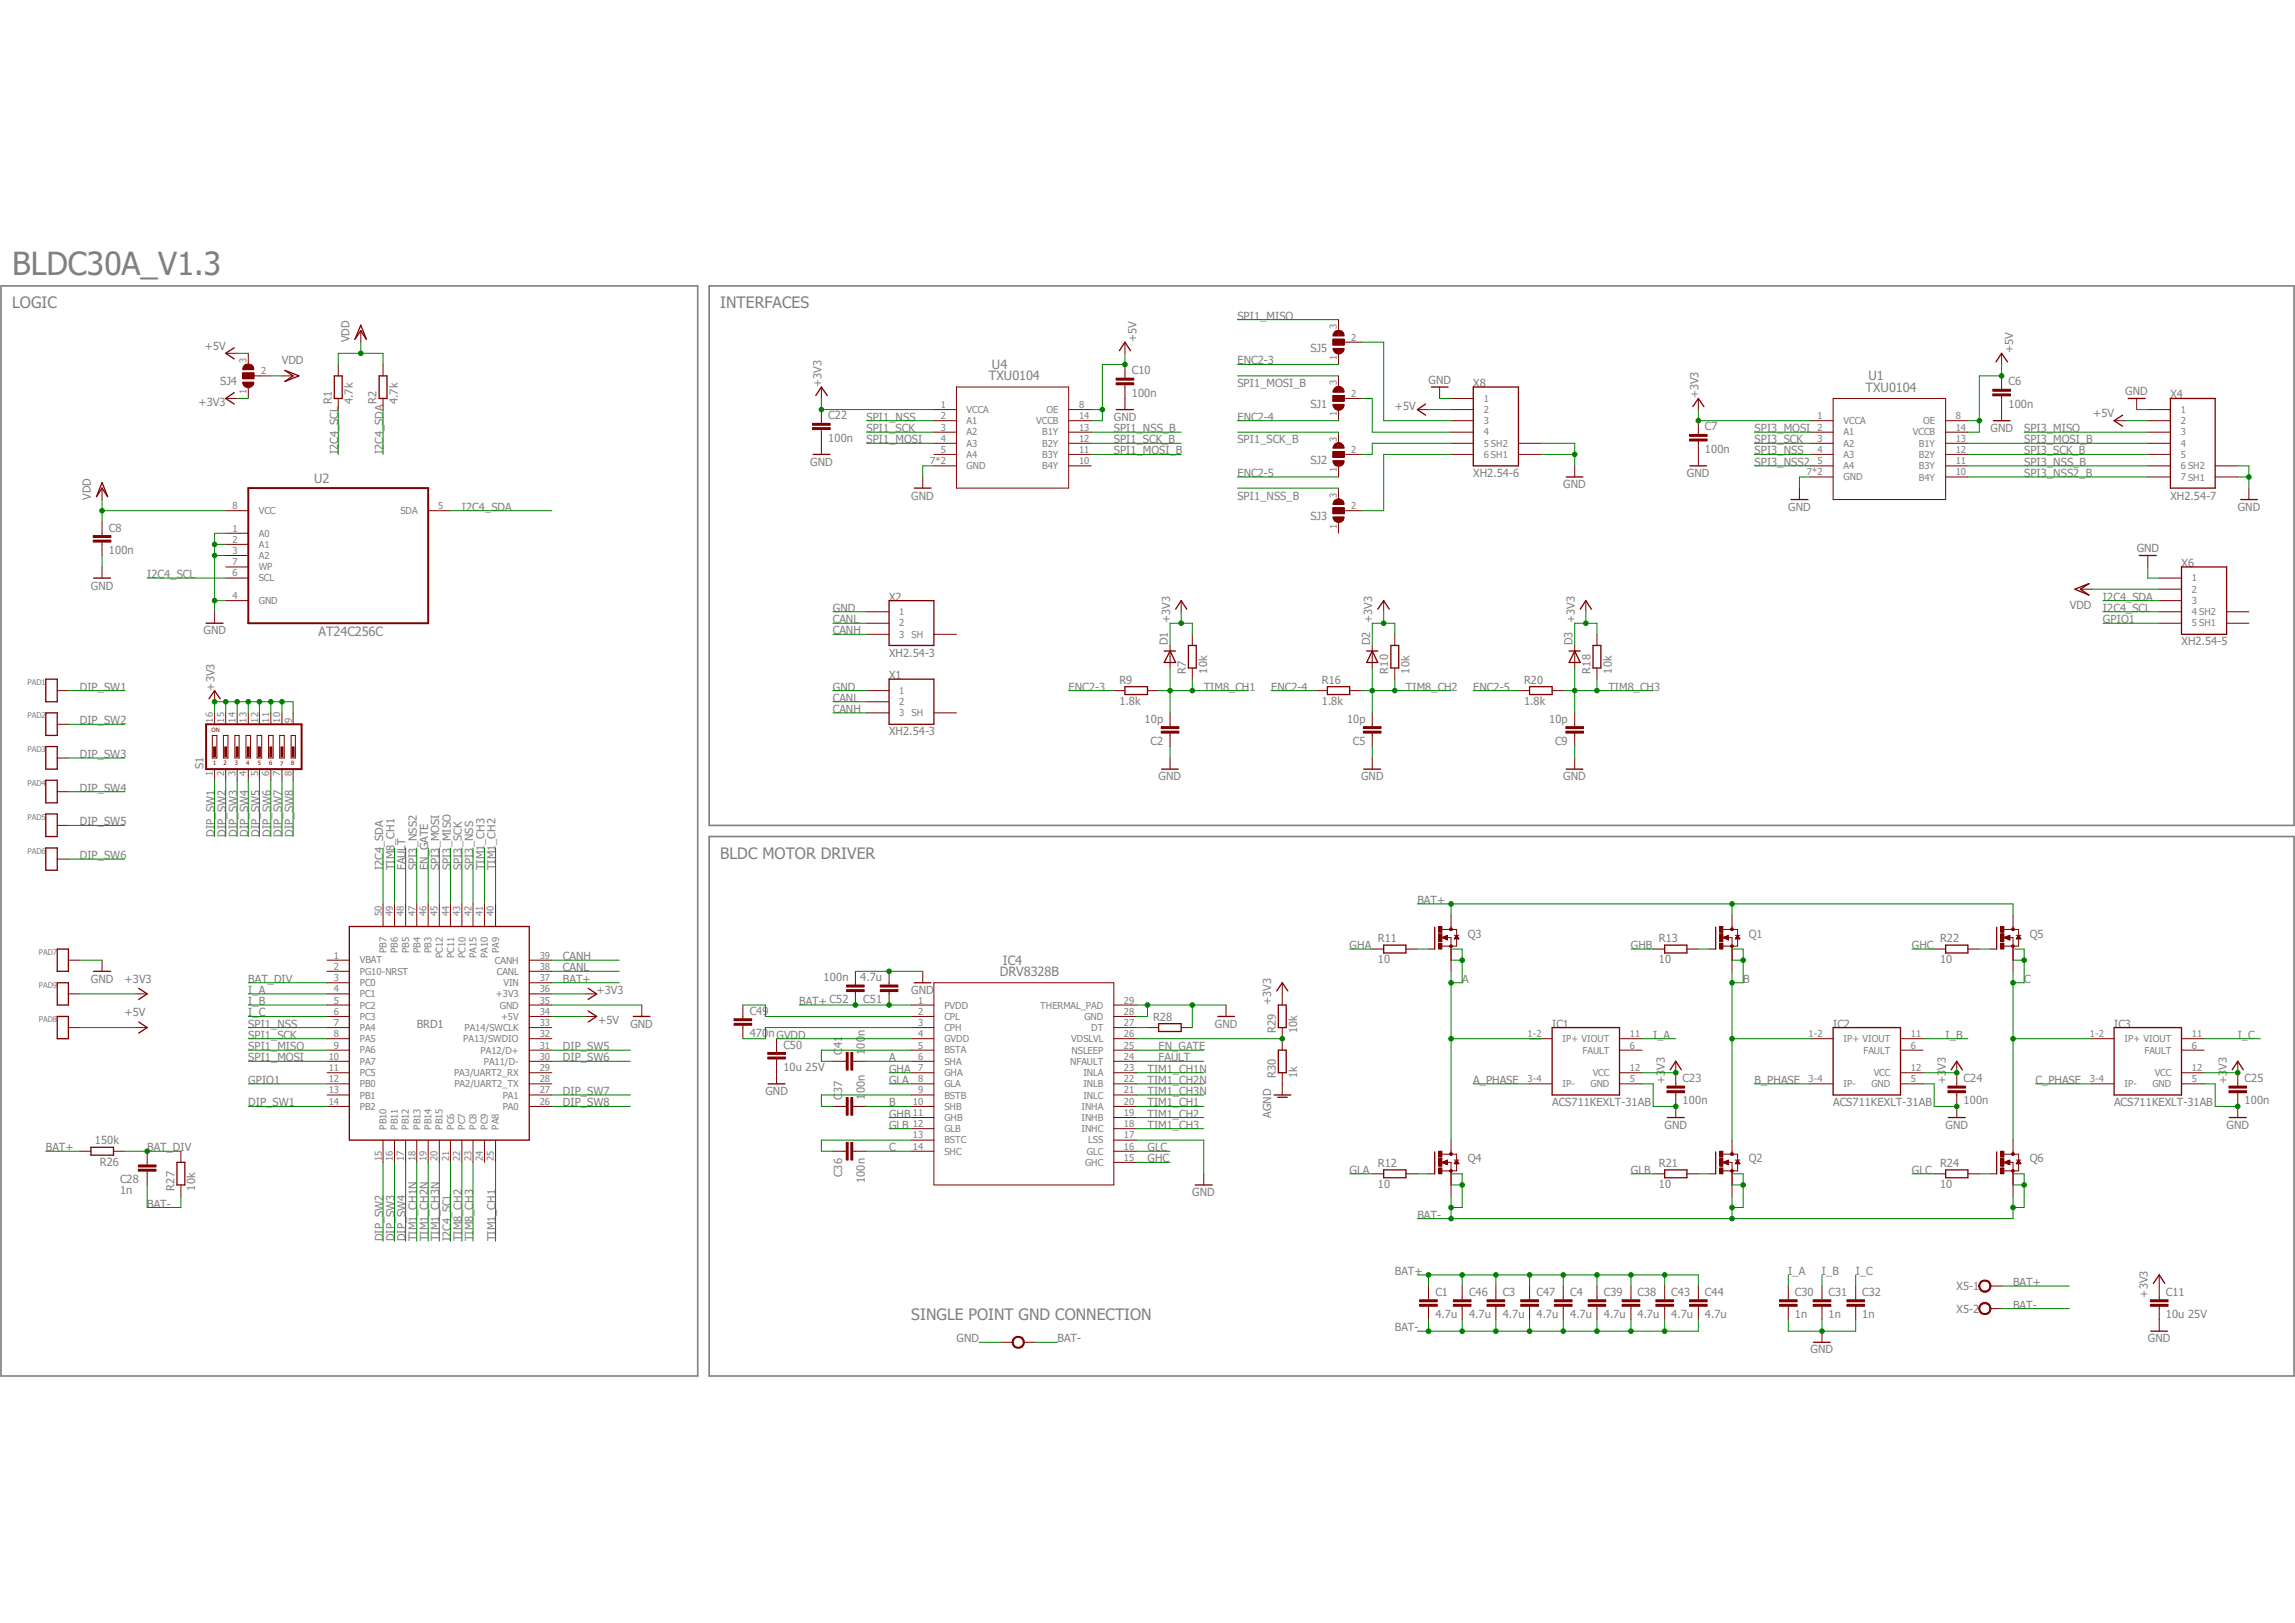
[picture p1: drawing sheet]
<svg xmlns="http://www.w3.org/2000/svg" width="297mm" height="210mm" viewBox="0 0 297 210" stroke-linecap="round" stroke-linejoin="round" font-family="sans-serif">
<defs><g id="words">
<text font-size="4.1" fill="#808080" x="1.6" y="35.6">BLDC30A_V1.3</text>
<g font-size="2" fill="#808080">
<text x="1.6" y="39.9">LOGIC</text>
<text x="93.2" y="39.9">INTERFACES</text>
<text x="93.2" y="111.2">BLDC MOTOR DRIVER</text>
<text x="117.9" y="170.8">SINGLE POINT GND CONNECTION</text>
</g>
<g font-size="1.7" fill="#808080">
<text x="128.4" y="47.8">U4</text>
<text x="128" y="49.2">TXU0104</text>
<text x="241.4" y="50.7">TXU0104</text>
<text x="241.8" y="49.2">U1</text>
<text x="40.6" y="62.5">U2</text>
<text x="41.2" y="82.3">AT24C256C</text>
<text x="129.8" y="124.8">IC4</text>
<text x="129.4" y="126.3">DRV8328B</text>
</g>
<g font-size="1.4" fill="#808080">
<text x="160.1" y="41.4">SPI1_MISO</text>
<text x="26.5" y="45.3">+5V</text>
<text x="36.5" y="47.2">VDD</text>
<text x="45.2" y="44.3" transform="rotate(-90 45.2 44.3)">VDD</text>
<text x="147.1" y="44.3" transform="rotate(-90 147.1 44.3)">+5V</text>
<text x="160.1" y="47.2">ENC2-3</text>
<text x="169.6" y="45.5">SJ5</text>
<text x="260.5" y="45.7" transform="rotate(-90 260.5 45.7)">+5V</text>
<text x="25.7" y="52.6">+3V3</text>
<text x="28.5" y="49.9">SJ4</text>
<text x="42.9" y="52.3" transform="rotate(-90 42.9 52.3)">R1</text>
<text x="45.7" y="52.3" transform="rotate(-90 45.7 52.3)">4.7k</text>
<text x="48.7" y="52.3" transform="rotate(-90 48.7 52.3)">R2</text>
<text x="51.5" y="52.3" transform="rotate(-90 51.5 52.3)">4.7k</text>
<text x="106.3" y="50.1" transform="rotate(-90 106.3 50.1)">+3V3</text>
<text x="146.5" y="51.3">100n</text>
<text x="146.5" y="48.4">C10</text>
<text x="160.1" y="50.1">SPI1_MOSI_B</text>
<text x="169.6" y="52.8">SJ1</text>
<text x="180.5" y="53">+5V</text>
<text x="184.9" y="49.7">GND</text>
<text x="190.7" y="50.1">X8</text>
<text x="219.8" y="51.6" transform="rotate(-90 219.8 51.6)">+3V3</text>
<text x="259.9" y="52.8">100n</text>
<text x="259.9" y="49.9">C6</text>
<text x="275" y="51.1">GND</text>
<text x="280.9" y="51.6">X4</text>
<text x="43.8" y="58.8" transform="rotate(-90 43.8 58.8)">I2C4_SCL</text>
<text x="49.6" y="58.8" transform="rotate(-90 49.6 58.8)">I2C4_SDA</text>
<text x="107.2" y="57.1">100n</text>
<text x="107.2" y="54.2">C22</text>
<text x="112.1" y="54.4">SPI1_NSS</text>
<text x="112.1" y="55.9">SPI1_SCK</text>
<text x="112.1" y="57.4">SPI1_MOSI</text>
<text x="144.1" y="54.4">GND</text>
<text x="144.1" y="58.8">SPI1_MOSI_B</text>
<text x="144.1" y="57.4">SPI1_SCK_B</text>
<text x="144.1" y="55.9">SPI1_NSS_B</text>
<text x="160.1" y="54.4">ENC2-4</text>
<text x="160.1" y="57.4">SPI1_SCK_B</text>
<text x="220.6" y="58.6">100n</text>
<text x="220.6" y="55.7">C7</text>
<text x="227.1" y="55.9">SPI3_MOSI</text>
<text x="227.1" y="57.4">SPI3_SCK</text>
<text x="227.1" y="58.8">SPI3_NSS</text>
<text x="257.6" y="55.9">GND</text>
<text x="262" y="55.9">SPI3_MISO</text>
<text x="262" y="57.4">SPI3_MOSI_B</text>
<text x="262" y="58.8">SPI3_SCK_B</text>
<text x="270.9" y="54">+5V</text>
<text x="11.8" y="64.6" transform="rotate(-90 11.8 64.6)">VDD</text>
<text x="104.9" y="60.3">GND</text>
<text x="117.9" y="64.6">GND</text>
<text x="160.1" y="61.7">ENC2-5</text>
<text x="160.1" y="64.6">SPI1_NSS_B</text>
<text x="169.6" y="60">SJ2</text>
<text x="190.7" y="61.7">XH2.54-6</text>
<text x="202.3" y="63.2">GND</text>
<text x="218.3" y="61.7">GND</text>
<text x="227.1" y="60.3">SPI3_NSS2</text>
<text x="262" y="60.3">SPI3_NSS_B</text>
<text x="262" y="61.7">SPI3_NSS2_B</text>
<text x="280.9" y="64.6">XH2.54-7</text>
<text x="14.1" y="71.7">100n</text>
<text x="14.1" y="68.8">C8</text>
<text x="59.8" y="66.1">I2C4_SDA</text>
<text x="169.6" y="67.3">SJ3</text>
<text x="231.4" y="66.1">GND</text>
<text x="276.5" y="71.5">GND</text>
<text x="289.6" y="66.1">GND</text>
<text x="11.8" y="76.3">GND</text>
<text x="19" y="74.8">I2C4_SCL</text>
<text x="115.1" y="77.7">X2</text>
<text x="272.2" y="77.7">I2C4_SDA</text>
<text x="282.3" y="73.4">X6</text>
<text x="26.3" y="82.1">GND</text>
<text x="107.8" y="79.2">GND</text>
<text x="107.8" y="82.1">CANH</text>
<text x="107.8" y="80.6">CANL</text>
<text x="151.1" y="83.5" transform="rotate(-90 151.1 83.5)">D1</text>
<text x="151.4" y="80.6" transform="rotate(-90 151.4 80.6)">+3V3</text>
<text x="177.3" y="83.5" transform="rotate(-90 177.3 83.5)">D2</text>
<text x="177.6" y="80.6" transform="rotate(-90 177.6 80.6)">+3V3</text>
<text x="203.5" y="83.5" transform="rotate(-90 203.5 83.5)">D3</text>
<text x="203.8" y="80.6" transform="rotate(-90 203.8 80.6)">+3V3</text>
<text x="267.9" y="78.7">VDD</text>
<text x="272.2" y="79.2">I2C4_SCL</text>
<text x="272.2" y="80.6">GPIO1</text>
<text x="282.3" y="83.5">XH2.54-5</text>
<text x="10.3" y="89.4">DIP_SW1</text>
<text x="27.8" y="89.4" transform="rotate(-90 27.8 89.4)">+3V3</text>
<text x="107.8" y="89.4">GND</text>
<text x="115.1" y="85">XH2.54-3</text>
<text x="115.1" y="87.9">X1</text>
<text x="138.3" y="89.4">ENC2-3</text>
<text x="144.9" y="88.5">R9</text>
<text x="153.5" y="87.2" transform="rotate(-90 153.5 87.2)">R7</text>
<text x="155.8" y="89.4">TIM8_CH1</text>
<text x="156.2" y="87.2" transform="rotate(-90 156.2 87.2)">10k</text>
<text x="164.5" y="89.4">ENC2-4</text>
<text x="171.1" y="88.5">R16</text>
<text x="179.7" y="87.2" transform="rotate(-90 179.7 87.2)">R10</text>
<text x="181.9" y="89.4">TIM8_CH2</text>
<text x="182.4" y="87.2" transform="rotate(-90 182.4 87.2)">10k</text>
<text x="190.7" y="89.4">ENC2-5</text>
<text x="197.2" y="88.5">R20</text>
<text x="205.8" y="87.2" transform="rotate(-90 205.8 87.2)">R18</text>
<text x="208.2" y="89.4">TIM8_CH3</text>
<text x="208.6" y="87.2" transform="rotate(-90 208.6 87.2)">10k</text>
<text x="10.3" y="93.7">DIP_SW2</text>
<text x="107.8" y="92.2">CANH</text>
<text x="107.8" y="90.8">CANL</text>
<text x="115.1" y="95.2">XH2.54-3</text>
<text x="144.9" y="91.2">1.8k</text>
<text x="148.1" y="93.5">10p</text>
<text x="171.1" y="91.2">1.8k</text>
<text x="174.3" y="93.5">10p</text>
<text x="197.2" y="91.2">1.8k</text>
<text x="200.5" y="93.5">10p</text>
<text x="10.3" y="98.1">DIP_SW3</text>
<text x="26.3" y="99.5" transform="rotate(-90 26.3 99.5)">S1</text>
<text x="148.9" y="96.4">C2</text>
<text x="149.9" y="101">GND</text>
<text x="175.1" y="96.4">C5</text>
<text x="176.1" y="101">GND</text>
<text x="201.3" y="96.4">C9</text>
<text x="202.3" y="101">GND</text>
<text x="10.3" y="102.4">DIP_SW4</text>
<text x="10.3" y="106.8">DIP_SW5</text>
<text x="10.3" y="111.2">DIP_SW6</text>
<text x="27.8" y="108.2" transform="rotate(-90 27.8 108.2)">DIP_SW1</text>
<text x="29.2" y="108.2" transform="rotate(-90 29.2 108.2)">DIP_SW2</text>
<text x="30.7" y="108.2" transform="rotate(-90 30.7 108.2)">DIP_SW3</text>
<text x="32.1" y="108.2" transform="rotate(-90 32.1 108.2)">DIP_SW4</text>
<text x="33.6" y="108.2" transform="rotate(-90 33.6 108.2)">DIP_SW5</text>
<text x="35.1" y="108.2" transform="rotate(-90 35.1 108.2)">DIP_SW6</text>
<text x="36.5" y="108.2" transform="rotate(-90 36.5 108.2)">DIP_SW7</text>
<text x="37.9" y="108.2" transform="rotate(-90 37.9 108.2)">DIP_SW8</text>
<text x="49.6" y="112.6" transform="rotate(-90 49.6 112.6)">I2C4_SDA</text>
<text x="51.1" y="112.6" transform="rotate(-90 51.1 112.6)">TIM8_CH1</text>
<text x="52.5" y="112.6" transform="rotate(-90 52.5 112.6)">FAULT</text>
<text x="53.9" y="112.6" transform="rotate(-90 53.9 112.6)">SPI3_NSS2</text>
<text x="55.4" y="112.6" transform="rotate(-90 55.4 112.6)">EN_GATE</text>
<text x="56.9" y="112.6" transform="rotate(-90 56.9 112.6)">SPI3_MOSI</text>
<text x="58.3" y="112.6" transform="rotate(-90 58.3 112.6)">SPI3_MISO</text>
<text x="59.8" y="112.6" transform="rotate(-90 59.8 112.6)">SPI3_SCK</text>
<text x="61.2" y="112.6" transform="rotate(-90 61.2 112.6)">SPI3_NSS</text>
<text x="62.7" y="112.6" transform="rotate(-90 62.7 112.6)">TIM1_CH3</text>
<text x="64.1" y="112.6" transform="rotate(-90 64.1 112.6)">TIM1_CH2</text>
<text x="183.4" y="117">BAT+</text>
<text x="72.9" y="124.2">CANH</text>
<text x="72.9" y="125.7">CANL</text>
<text x="174.7" y="122.8">GHA</text>
<text x="178.3" y="124.7">10</text>
<text x="178.3" y="121.9">R11</text>
<text x="189.9" y="121.3">Q3</text>
<text x="211.1" y="122.8">GHB</text>
<text x="214.7" y="124.7">10</text>
<text x="214.7" y="121.9">R13</text>
<text x="226.3" y="121.3">Q1</text>
<text x="247.4" y="122.8">GHC</text>
<text x="251.1" y="124.7">10</text>
<text x="251.1" y="121.9">R22</text>
<text x="262.7" y="121.3">Q5</text>
<text x="11.8" y="127.2">GND</text>
<text x="16.1" y="127.2">+3V3</text>
<text x="16.1" y="131.5">+5V</text>
<text x="32.1" y="127.2">BAT_DIV</text>
<text x="32.1" y="131.5">I_C</text>
<text x="32.1" y="130">I_B</text>
<text x="32.1" y="128.6">I_A</text>
<text x="72.9" y="127.2">BAT+</text>
<text x="77.2" y="128.6">+3V3</text>
<text x="97" y="131.3">C49</text>
<text x="103.4" y="130">BAT+ C52</text>
<text x="106.6" y="127">100n</text>
<text x="111.3" y="127">4.7u</text>
<text x="111.7" y="129.8">C51</text>
<text x="117.9" y="128.6">GND</text>
<text x="164.5" y="130" transform="rotate(-90 164.5 130)">+3V3</text>
<text x="189.2" y="127.2">A</text>
<text x="225.6" y="127.2">B</text>
<text x="262" y="127.2">C</text>
<text x="32.1" y="133">SPI1_NSS</text>
<text x="32.1" y="134.5">SPI1_SCK</text>
<text x="32.1" y="135.9">SPI1_MISO</text>
<text x="32.1" y="137.3">SPI1_MOSI</text>
<text x="53.9" y="133">BRD1</text>
<text x="72.9" y="135.9">DIP_SW5</text>
<text x="72.9" y="137.3">DIP_SW6</text>
<text x="77.4" y="132.5">+5V</text>
<text x="81.6" y="133">GND</text>
<text x="97" y="134.2">470n GVDD</text>
<text x="101.4" y="135.7">C50</text>
<text x="109" y="136.5" transform="rotate(-90 109 136.5)">C41</text>
<text x="111.9" y="136.5" transform="rotate(-90 111.9 136.5)">100n</text>
<text x="115.1" y="137.3">A</text>
<text x="149.2" y="132.1">R28</text>
<text x="149.9" y="135.9">EN_GATE</text>
<text x="149.9" y="137.3">FAULT</text>
<text x="157.2" y="133">GND</text>
<text x="165.1" y="133.7" transform="rotate(-90 165.1 133.7)">R29</text>
<text x="167.9" y="133.7" transform="rotate(-90 167.9 133.7)">10k</text>
<text x="200.9" y="133">IC1</text>
<text x="214" y="134.5">I_A</text>
<text x="237.2" y="133">IC2</text>
<text x="251.8" y="134.5">I_B</text>
<text x="273.6" y="133">IC3</text>
<text x="289.6" y="134.5">I_C</text>
<text x="32.1" y="143.2">DIP_SW1</text>
<text x="32.1" y="140.3">GPIO1</text>
<text x="72.9" y="141.7">DIP_SW7</text>
<text x="72.9" y="143.2">DIP_SW8</text>
<text x="99.1" y="141.7">GND</text>
<text x="101.4" y="138.6">10u 25V</text>
<text x="109" y="142.3" transform="rotate(-90 109 142.3)">C37</text>
<text x="111.9" y="142.3" transform="rotate(-90 111.9 142.3)">100n</text>
<text x="115.1" y="143.2">B</text>
<text x="115.1" y="138.8">GHA</text>
<text x="115.1" y="140.3">GLA</text>
<text x="148.5" y="143.2">TIM1_CH1</text>
<text x="148.5" y="138.8">TIM1_CH1N</text>
<text x="148.5" y="140.3">TIM1_CH2N</text>
<text x="148.5" y="141.7">TIM1_CH3N</text>
<text x="165.1" y="139.5" transform="rotate(-90 165.1 139.5)">R30</text>
<text x="167.9" y="139.5" transform="rotate(-90 167.9 139.5)">1k</text>
<text x="190.7" y="140.3">A_PHASE</text>
<text x="200.9" y="143.2">ACS711KEXLT-31AB</text>
<text x="215.4" y="140.3" transform="rotate(-90 215.4 140.3)">+3V3</text>
<text x="217.8" y="142.9">100n</text>
<text x="217.8" y="140">C23</text>
<text x="227.1" y="140.3">B_PHASE</text>
<text x="237.2" y="143.2">ACS711KEXLT-31AB</text>
<text x="251.8" y="140.3" transform="rotate(-90 251.8 140.3)">+3V3</text>
<text x="254.1" y="140">C24</text>
<text x="254.1" y="142.9">100n</text>
<text x="263.4" y="140.3">C_PHASE</text>
<text x="273.6" y="143.2">ACS711KEXLT-31AB</text>
<text x="288.2" y="140.3" transform="rotate(-90 288.2 140.3)">+3V3</text>
<text x="290.5" y="142.9">100n</text>
<text x="290.5" y="140">C25</text>
<text x="5.9" y="149">BAT+</text>
<text x="12.3" y="148.1">150k</text>
<text x="19" y="149">BAT_DIV</text>
<text x="115.1" y="149">C</text>
<text x="115.1" y="144.6">GHB</text>
<text x="115.1" y="146">GLB</text>
<text x="148.5" y="149">GLC</text>
<text x="148.5" y="144.6">TIM1_CH2</text>
<text x="148.5" y="146">TIM1_CH3</text>
<text x="164.5" y="144.6" transform="rotate(-90 164.5 144.6)">AGND</text>
<text x="215.4" y="146">GND</text>
<text x="251.8" y="146">GND</text>
<text x="288.2" y="146">GND</text>
<text x="12.9" y="150.8">R26</text>
<text x="15.5" y="154.6">1n</text>
<text x="15.5" y="153.1">C28</text>
<text x="22.6" y="154.1" transform="rotate(-90 22.6 154.1)">R27</text>
<text x="25.3" y="154.1" transform="rotate(-90 25.3 154.1)">10k</text>
<text x="109" y="152.3" transform="rotate(-90 109 152.3)">C36</text>
<text x="111.9" y="153.1" transform="rotate(-90 111.9 153.1)">100n</text>
<text x="148.5" y="150.4">GHC</text>
<text x="154.3" y="154.8">GND</text>
<text x="174.7" y="151.9">GLA</text>
<text x="178.3" y="153.8">10</text>
<text x="178.3" y="151">R12</text>
<text x="189.9" y="150.4">Q4</text>
<text x="211.1" y="151.9">GLB</text>
<text x="214.7" y="153.8">10</text>
<text x="214.7" y="151">R21</text>
<text x="226.3" y="150.4">Q2</text>
<text x="247.4" y="151.9">GLC</text>
<text x="251.1" y="153.8">10</text>
<text x="251.1" y="151">R24</text>
<text x="262.7" y="150.4">Q6</text>
<text x="19" y="156.3">BAT-</text>
<text x="49.6" y="160.6" transform="rotate(-90 49.6 160.6)">DIP_SW2</text>
<text x="51.1" y="160.6" transform="rotate(-90 51.1 160.6)">DIP_SW3</text>
<text x="52.5" y="160.6" transform="rotate(-90 52.5 160.6)">DIP_SW4</text>
<text x="53.9" y="160.6" transform="rotate(-90 53.9 160.6)">TIM1_CH1N</text>
<text x="55.4" y="160.6" transform="rotate(-90 55.4 160.6)">TIM1_CH2N</text>
<text x="56.9" y="160.6" transform="rotate(-90 56.9 160.6)">TIM1_CH3N</text>
<text x="58.3" y="160.6" transform="rotate(-90 58.3 160.6)">I2C4_SCL</text>
<text x="59.8" y="160.6" transform="rotate(-90 59.8 160.6)">TIM8_CH2</text>
<text x="61.2" y="160.6" transform="rotate(-90 61.2 160.6)">TIM8_CH3</text>
<text x="64.1" y="160.6" transform="rotate(-90 64.1 160.6)">TIM1_CH1</text>
<text x="183.4" y="157.7">BAT-</text>
<text x="180.5" y="165">BAT+</text>
<text x="185.8" y="167.6">C1</text>
<text x="190.1" y="167.6">C46</text>
<text x="194.5" y="167.6">C3</text>
<text x="198.8" y="167.6">C47</text>
<text x="203.2" y="167.6">C4</text>
<text x="207.6" y="167.6">C39</text>
<text x="211.9" y="167.6">C38</text>
<text x="216.3" y="167.6">C43</text>
<text x="220.6" y="167.6">C44</text>
<text x="231.4" y="165">I_A</text>
<text x="232.3" y="167.6">C30</text>
<text x="235.8" y="165">I_B</text>
<text x="236.6" y="167.6">C31</text>
<text x="240.2" y="165">I_C</text>
<text x="241" y="167.6">C32</text>
<text x="253.2" y="166.9">X5-1</text>
<text x="260.5" y="166.4">BAT+</text>
<text x="278" y="167.9" transform="rotate(-90 278 167.9)">+3V3</text>
<text x="280.3" y="167.6">C11</text>
<text x="123.8" y="173.7">GND</text>
<text x="136.9" y="173.7">BAT-</text>
<text x="180.5" y="172.3">BAT-</text>
<text x="185.8" y="170.6">4.7u</text>
<text x="190.1" y="170.6">4.7u</text>
<text x="194.5" y="170.6">4.7u</text>
<text x="198.8" y="170.6">4.7u</text>
<text x="203.2" y="170.6">4.7u</text>
<text x="207.6" y="170.6">4.7u</text>
<text x="211.9" y="170.6">4.7u</text>
<text x="216.3" y="170.6">4.7u</text>
<text x="220.6" y="170.6">4.7u</text>
<text x="232.3" y="170.6">1n</text>
<text x="236.6" y="170.6">1n</text>
<text x="241" y="170.6">1n</text>
<text x="253.2" y="169.8">X5-2</text>
<text x="260.5" y="169.3">BAT-</text>
<text x="278" y="173.7">GND</text>
<text x="280.3" y="170.6">10u 25V</text>
<text x="234.3" y="175.1">GND</text>
</g>
<g font-size="1.2" fill="#808080">
<text x="31.9" y="47" transform="rotate(-90 31.9 47)">3</text>
<text x="173" y="46.6" transform="rotate(-90 173 46.6)">1</text>
<text x="173" y="42.6" transform="rotate(-90 173 42.6)">3</text>
<text x="174.9" y="44.1">2</text>
<text x="31.9" y="51" transform="rotate(-90 31.9 51)">1</text>
<text x="33.8" y="48.4">2</text>
<text x="121.8" y="52.8">1</text>
<text x="125.1" y="53.4">VCCA</text>
<text x="135.4" y="53.5">OE</text>
<text x="139.7" y="52.8">8</text>
<text x="173" y="53.9" transform="rotate(-90 173 53.9)">1</text>
<text x="173" y="49.9" transform="rotate(-90 173 49.9)">3</text>
<text x="174.9" y="51.4">2</text>
<text x="192" y="53.4">2</text>
<text x="192" y="52">1</text>
<text x="282.2" y="53.4">1</text>
<text x="121.8" y="54.2">2</text>
<text x="121.8" y="55.7">3</text>
<text x="121.8" y="57.1">4</text>
<text x="121.8" y="58.6">5</text>
<text x="125.1" y="54.9">A1</text>
<text x="125.1" y="56.3">A2</text>
<text x="125.1" y="57.8">A3</text>
<text x="125.1" y="59.3">A4</text>
<text x="134.1" y="54.9">VCCB</text>
<text x="134.9" y="59.3">B3Y</text>
<text x="134.9" y="57.8">B2Y</text>
<text x="134.9" y="56.3">B1Y</text>
<text x="139.7" y="58.6">11</text>
<text x="139.7" y="57.1">12</text>
<text x="139.7" y="55.7">13</text>
<text x="139.7" y="54.2">14</text>
<text x="173" y="57.1" transform="rotate(-90 173 57.1)">3</text>
<text x="174.9" y="58.6">2</text>
<text x="192" y="54.9">3</text>
<text x="192" y="56.3">4</text>
<text x="192" y="57.8">5 SH2</text>
<text x="192" y="59.3">6 SH1</text>
<text x="235.2" y="54.2">1</text>
<text x="235.2" y="55.7">2</text>
<text x="235.2" y="57.1">3</text>
<text x="235.2" y="58.6">4</text>
<text x="238.6" y="54.9">VCCA</text>
<text x="238.6" y="56.3">A1</text>
<text x="238.6" y="57.8">A2</text>
<text x="238.6" y="59.3">A3</text>
<text x="247.6" y="56.3">VCCB</text>
<text x="248.3" y="59.3">B2Y</text>
<text x="248.3" y="57.8">B1Y</text>
<text x="248.9" y="54.9">OE</text>
<text x="253.1" y="58.6">12</text>
<text x="253.1" y="57.1">13</text>
<text x="253.1" y="55.7">14</text>
<text x="253.1" y="54.2">8</text>
<text x="282.2" y="56.3">3</text>
<text x="282.2" y="54.9">2</text>
<text x="282.2" y="57.8">4</text>
<text x="282.2" y="59.3">5</text>
<text x="30.1" y="65.9">8</text>
<text x="56.7" y="65.9">5</text>
<text x="120.4" y="60.1">7*2</text>
<text x="125.1" y="60.7">GND</text>
<text x="134.9" y="60.7">B4Y</text>
<text x="139.7" y="60.1">10</text>
<text x="173" y="64.4" transform="rotate(-90 173 64.4)">3</text>
<text x="173" y="61.1" transform="rotate(-90 173 61.1)">1</text>
<text x="174.9" y="65.9">2</text>
<text x="233.8" y="61.5">7*2</text>
<text x="235.2" y="60.1">5</text>
<text x="238.6" y="60.7">A4</text>
<text x="238.6" y="62.1">GND</text>
<text x="248.3" y="62.2">B4Y</text>
<text x="248.3" y="60.7">B3Y</text>
<text x="253.1" y="61.5">10</text>
<text x="253.1" y="60.1">11</text>
<text x="282.2" y="60.7">6 SH2</text>
<text x="282.2" y="62.1">7 SH1</text>
<text x="30.1" y="68.8">1</text>
<text x="30.1" y="70.2">2</text>
<text x="30.1" y="71.7">3</text>
<text x="33.5" y="66.5">VCC</text>
<text x="33.5" y="69.4">A0</text>
<text x="33.5" y="70.9">A1</text>
<text x="51.8" y="66.5">SDA</text>
<text x="173" y="68.4" transform="rotate(-90 173 68.4)">1</text>
<text x="30.1" y="73.2">7</text>
<text x="30.1" y="74.6">6</text>
<text x="30.1" y="77.5">4</text>
<text x="33.5" y="72.3">A2</text>
<text x="33.5" y="73.8">WP</text>
<text x="33.5" y="75.2">SCL</text>
<text x="283.7" y="76.7">2</text>
<text x="283.7" y="75.2">1</text>
<text x="33.5" y="78.1">GND</text>
<text x="116.4" y="81.1">2</text>
<text x="116.4" y="79.6">1</text>
<text x="116.4" y="82.5">3</text>
<text x="118" y="82.5">SH</text>
<text x="283.7" y="78.1">3</text>
<text x="283.7" y="79.6">4 SH2</text>
<text x="283.7" y="81.1">5 SH1</text>
<text x="116.4" y="89.8">1</text>
<text x="27.6" y="93.5" transform="rotate(-90 27.6 93.5)">16</text>
<text x="29" y="93.5" transform="rotate(-90 29 93.5)">15</text>
<text x="30.5" y="93.5" transform="rotate(-90 30.5 93.5)">14</text>
<text x="31.9" y="93.5" transform="rotate(-90 31.9 93.5)">13</text>
<text x="33.4" y="93.5" transform="rotate(-90 33.4 93.5)">12</text>
<text x="34.8" y="93.5" transform="rotate(-90 34.8 93.5)">11</text>
<text x="36.3" y="93.5" transform="rotate(-90 36.3 93.5)">10</text>
<text x="37.8" y="93.5" transform="rotate(-90 37.8 93.5)">9</text>
<text x="116.4" y="91.2">2</text>
<text x="116.4" y="92.7">3</text>
<text x="118" y="92.7">SH</text>
<text x="27.6" y="100.4" transform="rotate(-90 27.6 100.4)">1</text>
<text x="29" y="100.4" transform="rotate(-90 29 100.4)">2</text>
<text x="30.5" y="100.4" transform="rotate(-90 30.5 100.4)">3</text>
<text x="31.9" y="100.4" transform="rotate(-90 31.9 100.4)">4</text>
<text x="33.4" y="100.4" transform="rotate(-90 33.4 100.4)">5</text>
<text x="34.8" y="100.4" transform="rotate(-90 34.8 100.4)">6</text>
<text x="36.3" y="100.4" transform="rotate(-90 36.3 100.4)">7</text>
<text x="37.8" y="100.4" transform="rotate(-90 37.8 100.4)">8</text>
<text x="49.4" y="118.5" transform="rotate(-90 49.4 118.5)">50</text>
<text x="50.8" y="118.5" transform="rotate(-90 50.8 118.5)">49</text>
<text x="52.3" y="118.5" transform="rotate(-90 52.3 118.5)">48</text>
<text x="53.8" y="118.5" transform="rotate(-90 53.8 118.5)">47</text>
<text x="55.2" y="118.5" transform="rotate(-90 55.2 118.5)">46</text>
<text x="56.6" y="118.5" transform="rotate(-90 56.6 118.5)">45</text>
<text x="58.1" y="118.5" transform="rotate(-90 58.1 118.5)">44</text>
<text x="59.6" y="118.5" transform="rotate(-90 59.6 118.5)">43</text>
<text x="61" y="118.5" transform="rotate(-90 61 118.5)">42</text>
<text x="62.5" y="118.5" transform="rotate(-90 62.5 118.5)">41</text>
<text x="63.9" y="118.5" transform="rotate(-90 63.9 118.5)">40</text>
<text x="43.2" y="125.5">2</text>
<text x="43.2" y="124">1</text>
<text x="46.6" y="124.7">VBAT</text>
<text x="50" y="123.3" transform="rotate(-90 50 123.3)">PB7</text>
<text x="51.5" y="123.3" transform="rotate(-90 51.5 123.3)">PB6</text>
<text x="53" y="123.3" transform="rotate(-90 53 123.3)">PB5</text>
<text x="54.4" y="123.3" transform="rotate(-90 54.4 123.3)">PB4</text>
<text x="55.8" y="123.3" transform="rotate(-90 55.8 123.3)">PB3</text>
<text x="57.3" y="124" transform="rotate(-90 57.3 124)">PC12</text>
<text x="58.8" y="124" transform="rotate(-90 58.8 124)">PC11</text>
<text x="60.2" y="124" transform="rotate(-90 60.2 124)">PC10</text>
<text x="61.7" y="124" transform="rotate(-90 61.7 124)">PA15</text>
<text x="63.1" y="124" transform="rotate(-90 63.1 124)">PA10</text>
<text x="64.1" y="124.7">CANH</text>
<text x="64.6" y="123.3" transform="rotate(-90 64.6 123.3)">PA9</text>
<text x="69.8" y="124">39</text>
<text x="69.8" y="125.5">38</text>
<text x="43.2" y="131.3">6</text>
<text x="43.2" y="129.9">5</text>
<text x="43.2" y="128.4">4</text>
<text x="43.2" y="127">3</text>
<text x="46.6" y="132">PC3</text>
<text x="46.6" y="130.5">PC2</text>
<text x="46.6" y="129">PC1</text>
<text x="46.6" y="126.2">PG10-NRST</text>
<text x="46.6" y="127.6">PC0</text>
<text x="64.2" y="129.1">+3V3</text>
<text x="64.3" y="126.2">CANL</text>
<text x="64.7" y="130.5">GND</text>
<text x="64.9" y="132">+5V</text>
<text x="65.2" y="127.6">VIN</text>
<text x="69.8" y="127">37</text>
<text x="69.8" y="129.9">35</text>
<text x="69.8" y="131.3">34</text>
<text x="69.8" y="128.4">36</text>
<text x="118.8" y="129.9">1</text>
<text x="118.8" y="131.3">2</text>
<text x="122.2" y="130.5">PVDD</text>
<text x="122.2" y="132">CPL</text>
<text x="134.6" y="130.5">THERMAL_PAD</text>
<text x="140.3" y="132">GND</text>
<text x="145.5" y="131.3">28</text>
<text x="145.5" y="129.9">29</text>
<text x="42.5" y="137.1">10</text>
<text x="43.2" y="132.8">7</text>
<text x="43.2" y="134.2">8</text>
<text x="43.2" y="135.7">9</text>
<text x="46.6" y="133.4">PA4</text>
<text x="46.6" y="134.9">PA5</text>
<text x="46.6" y="136.3">PA6</text>
<text x="46.6" y="137.8">PA7</text>
<text x="59.9" y="134.9">PA13/SWDIO</text>
<text x="60.1" y="133.4">PA14/SWCLK</text>
<text x="62.2" y="136.4">PA12/D+</text>
<text x="62.6" y="137.8">PA11/D-</text>
<text x="69.8" y="137.1">30</text>
<text x="69.8" y="135.7">31</text>
<text x="69.8" y="134.2">32</text>
<text x="69.8" y="132.8">33</text>
<text x="118.8" y="132.8">3</text>
<text x="118.8" y="134.2">4</text>
<text x="118.8" y="135.7">5</text>
<text x="118.8" y="137.1">6</text>
<text x="122.2" y="133.4">CPH</text>
<text x="122.2" y="134.9">GVDD</text>
<text x="122.2" y="136.3">BSTA</text>
<text x="122.2" y="137.8">SHA</text>
<text x="138.5" y="137.8">NFAULT</text>
<text x="138.6" y="134.9">VDSLVL</text>
<text x="138.7" y="136.4">NSLEEP</text>
<text x="141.2" y="133.4">DT</text>
<text x="145.5" y="137.1">24</text>
<text x="145.5" y="135.7">25</text>
<text x="145.5" y="134.2">26</text>
<text x="145.5" y="132.8">27</text>
<text x="197.7" y="134.2">1-2</text>
<text x="202.2" y="134.9">IP+ VIOUT</text>
<text x="204.8" y="136.4">FAULT</text>
<text x="210.9" y="134.2">11</text>
<text x="210.9" y="135.7">6</text>
<text x="234.1" y="134.2">1-2</text>
<text x="238.6" y="134.9">IP+ VIOUT</text>
<text x="241.2" y="136.4">FAULT</text>
<text x="247.3" y="134.2">11</text>
<text x="247.3" y="135.7">6</text>
<text x="270.5" y="134.2">1-2</text>
<text x="275" y="134.9">IP+ VIOUT</text>
<text x="277.5" y="136.4">FAULT</text>
<text x="283.7" y="134.2">11</text>
<text x="283.7" y="135.7">6</text>
<text x="42.5" y="143">14</text>
<text x="42.5" y="141.5">13</text>
<text x="42.5" y="140">12</text>
<text x="42.5" y="138.6">11</text>
<text x="46.6" y="143.6">PB2</text>
<text x="46.6" y="142.2">PB1</text>
<text x="46.6" y="140.7">PB0</text>
<text x="46.6" y="139.2">PC5</text>
<text x="58.8" y="139.2">PA3/UART2_RX</text>
<text x="58.8" y="140.7">PA2/UART2_TX</text>
<text x="65.1" y="143.6">PA0</text>
<text x="65.1" y="142.2">PA1</text>
<text x="69.8" y="143">26</text>
<text x="69.8" y="141.5">27</text>
<text x="69.8" y="140">28</text>
<text x="69.8" y="138.6">29</text>
<text x="118.2" y="143">10</text>
<text x="118.8" y="138.6">7</text>
<text x="118.8" y="140">8</text>
<text x="118.8" y="141.5">9</text>
<text x="122.2" y="139.2">GHA</text>
<text x="122.2" y="140.7">GLA</text>
<text x="122.2" y="142.2">BSTB</text>
<text x="122.2" y="143.6">SHB</text>
<text x="140" y="143.6">INHA</text>
<text x="140.2" y="142.2">INLC</text>
<text x="140.2" y="140.7">INLB</text>
<text x="140.2" y="139.2">INLA</text>
<text x="145.5" y="143">20</text>
<text x="145.5" y="141.5">21</text>
<text x="145.5" y="140">22</text>
<text x="145.5" y="138.6">23</text>
<text x="197.7" y="140">3-4</text>
<text x="202.2" y="140.7">IP-</text>
<text x="205.8" y="140.7">GND</text>
<text x="206.1" y="139.2">VCC</text>
<text x="210.9" y="138.6">12</text>
<text x="210.9" y="140">5</text>
<text x="234.1" y="140">3-4</text>
<text x="238.6" y="140.7">IP-</text>
<text x="242.2" y="140.7">GND</text>
<text x="242.5" y="139.2">VCC</text>
<text x="247.3" y="138.6">12</text>
<text x="247.3" y="140">5</text>
<text x="270.5" y="140">3-4</text>
<text x="275" y="140.7">IP-</text>
<text x="278.6" y="140.7">GND</text>
<text x="278.8" y="139.2">VCC</text>
<text x="283.7" y="138.6">12</text>
<text x="283.7" y="140">5</text>
<text x="50" y="146.2" transform="rotate(-90 50 146.2)">PB10</text>
<text x="51.5" y="146.2" transform="rotate(-90 51.5 146.2)">PB11</text>
<text x="52.9" y="146.2" transform="rotate(-90 52.9 146.2)">PB12</text>
<text x="54.4" y="146.2" transform="rotate(-90 54.4 146.2)">PB13</text>
<text x="55.8" y="146.2" transform="rotate(-90 55.8 146.2)">PB14</text>
<text x="57.3" y="146.2" transform="rotate(-90 57.3 146.2)">PB15</text>
<text x="58.8" y="146.2" transform="rotate(-90 58.8 146.2)">PC6</text>
<text x="60.2" y="146.2" transform="rotate(-90 60.2 146.2)">PC7</text>
<text x="61.7" y="146.2" transform="rotate(-90 61.7 146.2)">PC8</text>
<text x="63.1" y="146.2" transform="rotate(-90 63.1 146.2)">PC9</text>
<text x="64.6" y="146.2" transform="rotate(-90 64.6 146.2)">PA8</text>
<text x="118.2" y="144.4">11</text>
<text x="118.2" y="145.9">12</text>
<text x="118.2" y="147.3">13</text>
<text x="118.2" y="148.8">14</text>
<text x="122.2" y="145">GHB</text>
<text x="122.2" y="146.5">GLB</text>
<text x="122.2" y="148">BSTC</text>
<text x="122.2" y="149.4">SHC</text>
<text x="140" y="146.5">INHC</text>
<text x="140" y="145.1">INHB</text>
<text x="140.7" y="149.4">GLC</text>
<text x="140.8" y="148">LSS</text>
<text x="145.5" y="148.8">16</text>
<text x="145.5" y="147.3">17</text>
<text x="145.5" y="145.9">18</text>
<text x="145.5" y="144.4">19</text>
<text x="49.4" y="150.2" transform="rotate(-90 49.4 150.2)">15</text>
<text x="50.8" y="150.2" transform="rotate(-90 50.8 150.2)">16</text>
<text x="52.3" y="150.2" transform="rotate(-90 52.3 150.2)">17</text>
<text x="53.8" y="150.2" transform="rotate(-90 53.8 150.2)">18</text>
<text x="55.2" y="150.2" transform="rotate(-90 55.2 150.2)">19</text>
<text x="56.6" y="150.2" transform="rotate(-90 56.6 150.2)">20</text>
<text x="58.1" y="150.2" transform="rotate(-90 58.1 150.2)">21</text>
<text x="59.6" y="150.2" transform="rotate(-90 59.6 150.2)">22</text>
<text x="61" y="150.2" transform="rotate(-90 61 150.2)">23</text>
<text x="62.5" y="150.2" transform="rotate(-90 62.5 150.2)">24</text>
<text x="63.9" y="150.2" transform="rotate(-90 63.9 150.2)">25</text>
<text x="140.4" y="150.9">GHC</text>
<text x="145.5" y="150.2">15</text>
</g>
<g font-size="1" fill="#808080">
<text x="3.6" y="88.6">PAD1</text>
<text x="3.6" y="93">PAD2</text>
<text x="3.6" y="101.7">PAD4</text>
<text x="3.6" y="97.3">PAD3</text>
<text x="3.6" y="106.1">PAD5</text>
<text x="3.6" y="110.4">PAD6</text>
<text x="5" y="123.5">PAD7</text>
<text x="5" y="127.9">PAD9</text>
<text x="5" y="132.2">PAD8</text>
</g>
<g font-size=".8" fill="#800000">
<text x="27.4" y="94.8">ON</text>
<text x="27.6" y="99">1</text>
<text x="28.9" y="99">2</text>
<text x="30.4" y="99">3</text>
<text x="31.8" y="99">4</text>
<text x="33.4" y="99">5</text>
<text x="34.8" y="99">6</text>
<text x="36.3" y="99.1">7</text>
<text x="37.7" y="99">8</text>
</g>
</g></defs>
<path d="M.1 37h90.2v141.1h-90.2zM91.8 37h205.1v69.8h-205.1zM91.8 108.2h205.1v69.9h-205.1z" fill="none" stroke="#808080" stroke-width=".21"/>
<path d="M222 120v2.8" fill="none" stroke="#800000" stroke-width=".17"/>
<path d="M224.2 119.9v.4M221.2 122.8h.8M223 120.3h1.9v.7M223.6 121.3h.6v1.5M224.6 121h.6M224.9 121.4v1h-1.9" fill="none" stroke="#800000" stroke-width=".13"/>
<path d="M224 122.3h.3v.3h-.1l-.3-.2z" fill-rule="evenodd" fill="#800000"/>
<path d="M224 122.3h.3v.3h-.1l-.3-.2z" fill="none" stroke="#800000" stroke-width=".13"/>
<path d="M224 120.1h.3v.3h-.3l-.1-.1z" fill-rule="evenodd" fill="#800000"/>
<path d="M224 120.1h.3v.3h-.3l-.1-.1z" fill="none" stroke="#800000" stroke-width=".13"/>
<path d="M222.5 122h.5v.8h-.5z" fill-rule="evenodd" fill="#800000"/>
<path d="M222.5 122h.5v.8h-.5z" fill="none" stroke="#800000" stroke-width=".13"/>
<path d="M222.5 119.9h.5v.7h-.5z" fill-rule="evenodd" fill="#800000"/>
<path d="M222.5 119.9h.5v.7h-.5z" fill="none" stroke="#800000" stroke-width=".13"/>
<path d="M222.5 120.8h.5v1h-.5z" fill-rule="evenodd" fill="#800000"/>
<g fill="none" stroke="#800000" stroke-width=".13">
<path d="M224.2 118.4v1.5M222.5 120.8h.5v1h-.5zM223 121.3l.7 .3M223 121.3l.7-.3v.6M223 121.3h.7M223.1 121.4h.6M223.1 121.3h.6M223.2 121.4h.5M223.2 121.2h.5M223.3 121.5h.4M223.3 121.2h.4M223.4 121.5h.3"/>
<path d="M223.4 121.2h.3M223.5 121.5h.2M223.5 121.1h.2M223.6 121.6h.1M223.6 121.1h.1M224.2 122.8v2.9M224.6 121.5h.6M224.6 121.4h.5M224.7 121.4h.4M224.7 121.3h.4M224.7 121.3h.3M224.7 121.2h.3"/>
<path d="M224.8 121.2h.2M224.8 121.1h.1M224.9 121l.3 .5h-.6zM221.2 151.9h.8M223 149.4h1.9v.7M223.6 150.4h.6v1.5M224.2 149v.4M224.6 150.1h.6M224.9 150.5v1h-1.9"/>
</g>
<path d="M222 149.1v2.8" fill="none" stroke="#800000" stroke-width=".17"/>
<path d="M224 151.4h.3v.2l-.1 .1-.3-.2z" fill-rule="evenodd" fill="#800000"/>
<path d="M224 151.4h.3v.2l-.1 .1-.3-.2z" fill="none" stroke="#800000" stroke-width=".13"/>
<path d="M224 149.2h.3v.3h-.3l-.1-.1z" fill-rule="evenodd" fill="#800000"/>
<path d="M224 149.2h.3v.3h-.3l-.1-.1z" fill="none" stroke="#800000" stroke-width=".13"/>
<path d="M222.5 151.1h.5v.8h-.5z" fill-rule="evenodd" fill="#800000"/>
<path d="M222.5 151.1h.5v.8h-.5z" fill="none" stroke="#800000" stroke-width=".13"/>
<path d="M222.5 149h.5v.7h-.5z" fill-rule="evenodd" fill="#800000"/>
<path d="M222.5 149h.5v.7h-.5z" fill="none" stroke="#800000" stroke-width=".13"/>
<path d="M222.5 149.9h.5v1h-.5z" fill-rule="evenodd" fill="#800000"/>
<g fill="none" stroke="#800000" stroke-width=".13">
<path d="M187.8 119.9v.4M184.9 122.8h.8M186.6 120.3h1.9v.7M187.3 121.3h.5v1.5M188.2 121h.6M188.5 121.4v1h-1.9M222.5 149.9h.5v1h-.5zM223 150.4l.7-.3v.6zM223 150.5h.7M223.1 150.4h.6M223.1 150.5h.6M223.2 150.4h.5"/>
<path d="M223.2 150.5h.5M223.3 150.3h.4M223.4 150.6h.3M223.4 150.3h.3M223.5 150.2h.2M223.6 150.7h.1M223.6 150.2h.1M223.7 150.7h.1M224.2 147.5v1.5M224.2 151.9v2.9M224.6 150.5h.5M224.7 150.5h.4"/>
<path d="M224.7 150.4h.3M224.7 150.3h.3M224.8 150.3h.2M224.8 150.2h.1M224.9 150.1l.3 .5h-.6z"/>
</g>
<path d="M185.7 120v2.8" fill="none" stroke="#800000" stroke-width=".17"/>
<path d="M187.7 122.3h.2v.3h-.1l-.2-.2z" fill-rule="evenodd" fill="#800000"/>
<path d="M187.7 122.3h.2v.3h-.1l-.2-.2z" fill="none" stroke="#800000" stroke-width=".13"/>
<path d="M187.7 120.1h.2v.3h-.2l-.1-.1z" fill-rule="evenodd" fill="#800000"/>
<path d="M187.7 120.1h.2v.3h-.2l-.1-.1z" fill="none" stroke="#800000" stroke-width=".13"/>
<path d="M186.2 122h.4v.8h-.4z" fill-rule="evenodd" fill="#800000"/>
<path d="M186.2 122h.4v.8h-.4z" fill="none" stroke="#800000" stroke-width=".13"/>
<path d="M186.2 119.9h.4v.7h-.4z" fill-rule="evenodd" fill="#800000"/>
<path d="M186.2 119.9h.4v.7h-.4z" fill="none" stroke="#800000" stroke-width=".13"/>
<path d="M186.2 120.8h.4v1h-.4z" fill-rule="evenodd" fill="#800000"/>
<g fill="none" stroke="#800000" stroke-width=".13">
<path d="M187.8 118.4v1.5M186.2 120.8h.4v1h-.4zM186.6 121.3l.7 .3M186.6 121.3l.7-.3v.6M186.6 121.3h.7M186.7 121.4h.6M186.7 121.3h.6M186.8 121.4h.5M186.8 121.2h.5M186.9 121.5h.4M186.9 121.2h.4M187.1 121.5h.2"/>
<path d="M187.1 121.2h.2M187.2 121.5h.1M187.2 121.1h.1M187.3 121.6h.1M187.3 121.1h.1M187.8 122.8v2.9M188.2 121.5h.6M188.3 121.4h.5M188.3 121.4h.4M188.3 121.3h.4M188.4 121.2h.2M188.5 121.1h.1"/>
<path d="M188.5 121l.3 .5h-.6zM184.9 151.9h.8M186.6 149.4h1.9v.7M187.3 150.4h.5v1.5M187.8 149v.4M188.2 150.1h.6M188.5 150.5v1h-1.9"/>
</g>
<path d="M185.7 149.1v2.8" fill="none" stroke="#800000" stroke-width=".17"/>
<path d="M187.7 151.4h.2v.2l-.1 .1-.2-.2z" fill-rule="evenodd" fill="#800000"/>
<path d="M187.7 151.4h.2v.2l-.1 .1-.2-.2z" fill="none" stroke="#800000" stroke-width=".13"/>
<path d="M187.7 149.2h.2v.3h-.2l-.1-.1z" fill-rule="evenodd" fill="#800000"/>
<path d="M187.7 149.2h.2v.3h-.2l-.1-.1z" fill="none" stroke="#800000" stroke-width=".13"/>
<path d="M186.2 151.1h.4v.8h-.4z" fill-rule="evenodd" fill="#800000"/>
<path d="M186.2 151.1h.4v.8h-.4z" fill="none" stroke="#800000" stroke-width=".13"/>
<path d="M186.2 149h.4v.7h-.4z" fill-rule="evenodd" fill="#800000"/>
<path d="M186.2 149h.4v.7h-.4z" fill="none" stroke="#800000" stroke-width=".13"/>
<path d="M186.2 149.9h.4v1h-.4z" fill-rule="evenodd" fill="#800000"/>
<g fill="none" stroke="#800000" stroke-width=".13">
<path d="M260.5 119.9v.4M257.6 122.8h.8M259.4 120.3h1.8v.7M260 121.3h.5v1.5M260.9 121h.6M261.2 121.4v1h-1.9M186.2 149.9h.4v1h-.4zM186.6 150.4l.7-.3v.6zM186.6 150.5h.7M186.7 150.4h.6M186.8 150.5h.5M186.8 150.4h.5"/>
<path d="M186.9 150.5h.4M186.9 150.3h.4M187 150.6h.3M187 150.3h.3M187.1 150.6h.2M187.1 150.2h.2M187.2 150.7h.1M187.2 150.2h.1M187.3 150.7h.1M187.8 147.5v1.5M187.8 151.9v2.9M188.3 150.5h.5"/>
<path d="M188.3 150.5h.4M188.3 150.4h.4M188.3 150.4h.3M188.4 150.3h.2M188.5 150.2h.1M188.5 150.1l.3 .5h-.6z"/>
</g>
<path d="M258.4 120v2.8" fill="none" stroke="#800000" stroke-width=".17"/>
<path d="M260.4 122.3h.2v.3h-.1l-.2-.2z" fill-rule="evenodd" fill="#800000"/>
<path d="M260.4 122.3h.2v.3h-.1l-.2-.2z" fill="none" stroke="#800000" stroke-width=".13"/>
<path d="M260.4 120.1h.2v.3h-.2l-.1-.1z" fill-rule="evenodd" fill="#800000"/>
<path d="M260.4 120.1h.2v.3h-.2l-.1-.1z" fill="none" stroke="#800000" stroke-width=".13"/>
<path d="M258.9 122h.4v.8h-.4z" fill-rule="evenodd" fill="#800000"/>
<path d="M258.9 122h.4v.8h-.4z" fill="none" stroke="#800000" stroke-width=".13"/>
<path d="M258.9 119.9h.4v.7h-.4z" fill-rule="evenodd" fill="#800000"/>
<path d="M258.9 119.9h.4v.7h-.4z" fill="none" stroke="#800000" stroke-width=".13"/>
<path d="M258.9 120.8h.4v1h-.4z" fill-rule="evenodd" fill="#800000"/>
<g fill="none" stroke="#800000" stroke-width=".13">
<path d="M260.5 118.4v1.5M258.9 120.8h.4v1h-.4zM259.3 121.3l.8 .3M259.3 121.3l.8-.3v.6M259.3 121.3h.8M259.5 121.4h.6M259.5 121.3h.6M259.5 121.2h.6M259.7 121.5h.4M259.7 121.2h.4M259.8 121.5h.3M259.8 121.2h.3"/>
<path d="M259.9 121.5h.2M259.9 121.1h.2M260 121.6h.1M260 121.1h.1M260.5 122.8v2.9M260.9 121.5h.6M261 121.4h.5M261 121.3h.5M261.1 121.3h.3M261.1 121.2h.3M261.2 121.2h.1M261.2 121.1h.1"/>
<path d="M261.2 121l.3 .5h-.6zM257.6 151.9h.8M259.4 149.4h1.8v.7M260 150.4h.5v1.5M260.5 149v.4M260.9 150.1h.6M261.2 150.5v1h-1.9"/>
</g>
<path d="M258.4 149.1v2.8" fill="none" stroke="#800000" stroke-width=".17"/>
<path d="M260.4 151.4h.2v.2l-.1 .1-.2-.2z" fill-rule="evenodd" fill="#800000"/>
<path d="M260.4 151.4h.2v.2l-.1 .1-.2-.2z" fill="none" stroke="#800000" stroke-width=".13"/>
<path d="M260.4 149.2h.2v.3h-.2l-.1-.1z" fill-rule="evenodd" fill="#800000"/>
<path d="M260.4 149.2h.2v.3h-.2l-.1-.1z" fill="none" stroke="#800000" stroke-width=".13"/>
<path d="M258.9 151.1h.4v.8h-.4z" fill-rule="evenodd" fill="#800000"/>
<path d="M258.9 151.1h.4v.8h-.4z" fill="none" stroke="#800000" stroke-width=".13"/>
<path d="M258.9 149h.4v.7h-.4z" fill-rule="evenodd" fill="#800000"/>
<path d="M258.9 149h.4v.7h-.4z" fill="none" stroke="#800000" stroke-width=".13"/>
<path d="M258.9 149.9h.4v1h-.4z" fill-rule="evenodd" fill="#800000"/>
<g fill="none" stroke="#800000" stroke-width=".13">
<path d="M183.4 53h1.5M186.3 50.1v1.5M187.8 54.4h2.9M187.8 53h2.9M187.8 51.6h2.9M187.8 55.9h2.9M187.8 57.4h2.9M187.8 58.8h2.9M196.5 57.4h2.9M196.5 58.8h2.9M273.6 54.4h1.4M276.5 51.6v1.4"/>
<path d="M278 54.4h2.9M278 53h2.9M278 55.9h2.9M278 57.4h2.9M278 58.8h2.9M112.1 79.2h3M152.9 77.7v1.5M179.1 77.7v1.5M203.8 60.3v1.4M205.2 77.7v1.5M278 61.7h2.9M278 60.3h2.9"/>
<path d="M286.7 61.7h2.9M286.7 60.3h2.9M291 63.2v1.4M112.1 80.6h3M112.1 82.1h3M112.1 89.4h3M112.1 90.8h3M112.1 92.2h3M120.9 82.1h2.9M120.9 92.2h2.9M144.1 89.4h1.5M148.5 89.4h1.4"/>
<path d="M150.3 94h2.3v.3h-2.3zM150.3 94.6h2.3v.3h-2.3zM151.4 83.5v2.9M151.4 92.2v1.8M151.4 94.9v1.7M151.4 98.1v1.4M154.3 82.1v1.4M154.3 86.4v1.5M170.3 89.4h1.5M174.7 89.4h1.4M176.4 94h2.3v.3h-2.3zM176.4 94.6h2.3v.3h-2.3z"/>
<path d="M177.6 83.5v2.9M177.6 92.2v1.8M177.6 94.9v1.7M177.6 98.1v1.4M180.5 82.1v1.4M180.5 86.4v1.5M196.5 89.4h1.5M200.9 89.4h1.4M202.6 94h2.3v.3h-2.3zM202.6 94.6h2.3v.3h-2.3zM203.8 83.5v2.9M203.8 92.2v1.8"/>
<path d="M203.8 94.9v1.7M203.8 98.1v1.4M206.7 82.1v1.4M206.7 86.4v1.5M10.3 149h1.5M14.7 149h1.4M17.9 151.3h2.3v.3h-2.3zM17.9 150.7h2.3v.3h-2.3zM19 149v1.7M19 151.6v1.7M23.4 149v1.4M23.4 153.3v1.5"/>
<path d="M258.9 149.9h.4v1h-.4zM259.3 150.4l.8-.3v.6zM259.4 150.5h.7M259.4 150.4h.7M259.5 150.5h.6M259.5 150.4h.6M259.6 150.5h.5M259.6 150.3h.5M259.7 150.6h.4M259.8 150.3h.3M259.8 150.6h.3M259.8 150.2h.3"/>
<path d="M259.9 150.7h.2M260 150.2h.1M260.1 150.7h.1M260.5 147.5v1.5M260.5 151.9v2.9M261 150.5h.5M261.1 150.4h.3M261.1 150.3h.3M261.2 150.3h.1M261.2 150.2h.1M261.2 150.1l.3 .5h-.6zM183.7 168.8h2.3v.2h-2.3z"/>
<path d="M183.7 168.2h2.3v.2h-2.3zM184.9 166.4v1.7M184.9 169v1.8M188.1 168.8h2.3v.2h-2.3zM188.1 168.2h2.3v.2h-2.3zM189.2 166.4v1.7M189.2 169v1.8M192.4 168.8h2.3v.2h-2.3zM192.4 168.2h2.3v.2h-2.3zM193.6 166.4v1.7M193.6 169v1.8M196.8 168.8h2.3v.2h-2.3z"/>
<path d="M196.8 168.2h2.3v.2h-2.3zM198 166.4v1.7M198 169v1.8M201.2 168.8h2.3v.2h-2.3zM201.2 168.2h2.3v.2h-2.3zM202.3 166.4v1.7M202.3 169v1.8M205.5 168.8h2.3v.2h-2.3zM205.5 168.2h2.3v.2h-2.3zM206.7 166.4v1.7M206.7 169v1.8M209.9 168.8h2.3v.2h-2.3z"/>
<path d="M209.9 168.2h2.3v.2h-2.3zM211.1 166.4v1.7M211.1 169v1.8M214.3 168.8h2.3v.2h-2.3zM214.3 168.2h2.3v.2h-2.3zM215.4 166.4v1.7M215.4 169v1.8M218.7 168.8h2.2v.2h-2.2zM218.7 168.2h2.2v.2h-2.2zM219.8 166.4v1.7M219.8 169v1.8M230.3 168.8h2.3v.2h-2.3z"/>
<path d="M230.3 168.2h2.3v.2h-2.3zM231.4 166.4v1.7M231.4 169v1.8M234.7 168.8h2.2v.2h-2.2zM234.7 168.2h2.2v.2h-2.2zM235.8 166.4v1.7M235.8 169v1.8M239 168.8h2.3v.2h-2.3zM239 168.2h2.3v.2h-2.3zM240.2 166.4v1.7M240.2 169v1.8"/>
</g>
<g fill="none" stroke="#800000" stroke-width=".25">
<path d="M150.3 94.1h2.3M150.3 94.7h2.3M176.4 94.1h2.3M176.4 94.7h2.3M202.6 94.1h2.3M202.6 94.7h2.3M17.9 151.4h2.3M17.9 150.9h2.3M183.7 168.9h2.3M183.7 168.3h2.3M188.1 168.9h2.3M188.1 168.3h2.3"/>
<path d="M192.4 168.9h2.3M192.4 168.3h2.3M196.8 168.9h2.3M196.8 168.3h2.3M201.2 168.9h2.3M201.2 168.3h2.3M205.5 168.9h2.3M205.5 168.3h2.3M209.9 168.9h2.3M209.9 168.3h2.3M214.3 168.9h2.3M214.3 168.3h2.3"/>
<path d="M218.7 168.9h2.2M218.7 168.3h2.2M230.3 168.9h2.3M230.3 168.3h2.3M234.7 168.9h2.2M234.7 168.3h2.2M239 168.9h2.3M239 168.3h2.3"/>
</g>
<g fill="none" stroke="#800000" stroke-width=".17">
<path d="M184.5 52.3l-1.1 .7 1.1 .7M185.3 50.1h2.1M190.7 50.1h5.8v10.2h-5.8zM274.7 53.7l-1.1 .7 1.1 .8M275.4 51.6h2.2M280.9 51.6h5.8v11.6h-5.8zM115.1 77.7h5.8v5.8h-5.8zM152.1 78.8l.8-1.1 .7 1.1M178.3 78.8l.8-1.1 .7 1.1M202.7 61.7h2.2M204.5 78.8l.7-1.1 .8 1.1M290 64.6h2.1"/>
<path d="M115.1 87.9h5.8v5.8h-5.8zM145.6 88.9h2.9v1h-2.9zM150.3 99.5h2.2M150.7 84.2h1.4M151.4 84.2l.7 1.5h-1.4zM153.8 83.5h1v2.9h-1zM171.8 88.9h2.9v1h-2.9zM176.5 99.5h2.2M176.9 84.2h1.4M177.6 84.2l.7 1.5h-1.4zM180 83.5h1v2.9h-1zM198 88.9h2.9v1h-2.9z"/>
<path d="M202.7 99.5h2.2M203.1 84.2h1.4M203.8 84.2l.7 1.5h-1.4zM206.2 83.5h1v2.9h-1zM11.8 148.5h2.9v1h-2.9zM22.9 150.4h1v2.9h-1z"/>
</g>
<path d="M172.8 42.8a.72 .72 0 0 1 .8 0 .72 .72 0 0 1 .3 .7h-1.4v-.2z" fill-rule="evenodd" fill="#800000"/>
<path d="M172.8 42.8a.72 .72 0 0 1 .8 0 .72 .72 0 0 1 .3 .7h-1.4v-.2z" fill="none" stroke="#800000" stroke-width=".13"/>
<path d="M172.5 45.1h1.4a.72 .72 0 0 1-.7 .7 .72 .72 0 0 1-.7-.7z" fill-rule="evenodd" fill="#800000"/>
<path d="M172.5 45.1h1.4a.72 .72 0 0 1-.7 .7 .72 .72 0 0 1-.7-.7zM172.5 43.9h1.4v.7h-1.4zM173.9 44.3h.8" fill="none" stroke="#800000" stroke-width=".13"/>
<path d="M172.5 43.9h1.4v.8h-1.4z" fill-rule="evenodd" fill="#800000"/>
<path d="M172.5 43.9h1.4v.8h-1.4zM173.2 41.4v1.4M173.2 45.7v1.5M174.7 44.3h1.4" fill="none" stroke="#800000" stroke-width=".13"/>
<path d="M172.8 50.1a.72 .72 0 0 1 .8 0 .72 .72 0 0 1 .3 .7h-1.4v-.2z" fill-rule="evenodd" fill="#800000"/>
<path d="M172.8 50.1a.72 .72 0 0 1 .8 0 .72 .72 0 0 1 .3 .7h-1.4v-.2z" fill="none" stroke="#800000" stroke-width=".13"/>
<path d="M172.5 52.3h1.4a.72 .72 0 0 1-.7 .8 .72 .72 0 0 1-.7-.8z" fill-rule="evenodd" fill="#800000"/>
<path d="M172.5 52.3h1.4a.72 .72 0 0 1-.7 .8 .72 .72 0 0 1-.7-.8zM172.5 51.2h1.4v.7h-1.4zM173.9 51.6h.8" fill="none" stroke="#800000" stroke-width=".13"/>
<path d="M172.5 51.2h1.4v.7h-1.4z" fill-rule="evenodd" fill="#800000"/>
<path d="M172.5 51.2h1.4v.7h-1.4zM173.2 48.6v1.5M173.2 53v1.4M174.7 51.6h1.4" fill="none" stroke="#800000" stroke-width=".13"/>
<path d="M172.8 57.4a.72 .72 0 0 1 .8-.1 .72 .72 0 0 1 .3 .7h-1.4z" fill-rule="evenodd" fill="#800000"/>
<path d="M172.8 57.4a.72 .72 0 0 1 .8-.1 .72 .72 0 0 1 .3 .7h-1.4z" fill="none" stroke="#800000" stroke-width=".13"/>
<path d="M172.5 59.6h1.4a.72 .72 0 0 1-.7 .7 .72 .72 0 0 1-.7-.7z" fill-rule="evenodd" fill="#800000"/>
<path d="M172.5 59.6h1.4a.72 .72 0 0 1-.7 .7 .72 .72 0 0 1-.7-.7zM172.5 58.5h1.4v.7h-1.4zM173.9 58.8h.8" fill="none" stroke="#800000" stroke-width=".13"/>
<path d="M172.5 58.4h1.4v.8h-1.4z" fill-rule="evenodd" fill="#800000"/>
<g fill="none" stroke="#800000" stroke-width=".13">
<path d="M105.2 55.3h2.2v.3h-2.2zM105.2 54.8h2.2v.2h-2.2zM106.3 50.1v1.5M106.3 53v1.7M106.3 55.6v3.2M120.9 58.8h2.9M120.9 53h2.9M120.9 54.4h2.9M120.9 55.9h2.9M120.9 57.4h2.9M123.8 50.1h14.5v13.1h-14.5zM138.3 58.8h2.9"/>
<path d="M138.3 53h2.9M138.3 54.4h2.9M138.3 55.9h2.9M138.3 57.4h2.9M144.4 49.5h2.3v.3h-2.3zM144.4 48.9h2.3v.3h-2.3zM145.6 44.3v1.4M145.6 47.2v1.7M145.6 49.8v3.2M172.5 58.4h1.4v.8h-1.4zM173.2 55.9v1.5M174.7 58.8h1.4"/>
<path d="M119.4 61.7v1.5M120.9 60.3h2.9M138.3 60.3h2.9M173.2 60.3v1.4"/>
</g>
<path d="M105.2 58.8h2.2M105.6 51.2l.7-1.1 .8 1.1M144.5 53h2.2M144.9 45.4l.7-1.1 .7 1.1M118.3 63.2h2.2" fill="none" stroke="#800000" stroke-width=".17"/>
<path d="M105.2 55.5h2.2M105.2 54.9h2.2M144.4 49.7h2.3M144.4 49.1h2.3" fill="none" stroke="#800000" stroke-width=".25"/>
<path d="M172.6 64.9a.72 .72 0 0 1 .9-.3 .72 .72 0 0 1 .4 .7h-1.4z" fill-rule="evenodd" fill="#800000"/>
<path d="M172.6 64.9a.72 .72 0 0 1 .9-.3 .72 .72 0 0 1 .4 .7h-1.4z" fill="none" stroke="#800000" stroke-width=".13"/>
<path d="M172.5 66.9h1.4a.72 .72 0 0 1-.7 .7 .72 .72 0 0 1-.7-.7z" fill-rule="evenodd" fill="#800000"/>
<path d="M172.5 66.9h1.4a.72 .72 0 0 1-.7 .7 .72 .72 0 0 1-.7-.7zM172.5 65.7h1.4v.8h-1.4zM173.9 66.1h.8" fill="none" stroke="#800000" stroke-width=".13"/>
<path d="M172.5 65.7h1.4v.8h-1.4z" fill-rule="evenodd" fill="#800000"/>
<g fill="none" stroke="#800000" stroke-width=".13">
<path d="M172.5 65.7h1.4v.8h-1.4zM173.2 63.2v1.4M173.2 67.5v1.5M174.7 66.1h1.4M27.5 95.2h.6v2.9h-.6zM28.9 95.2h.6v2.9h-.6zM30.4 95.2h.5v2.9h-.5zM31.8 95.2h.6v2.9h-.6zM33.3 95.2h.6v2.9h-.6zM34.8 95.2h.5v2.9h-.5zM36.2 95.2h.6v2.9h-.6zM37.7 95.2h.5v2.9h-.5z"/>
<path d="M198 134.4h2.9M209.6 134.4h2.9M209.6 135.9h2.9M209.6 138.8h2.9M216.9 137.3v1.5M198 140.3h2.9M209.6 140.3h2.9"/>
</g>
<path d="M200.9 133h8.7v8.7h-8.7zM216.2 138.4l.7-1.1 .7 1.1" fill="none" stroke="#800000" stroke-width=".17"/>
<path d="M26.7 93.7h12.3v5.8h-12.3z" fill="none" stroke="#800000" stroke-width=".25"/>
<path d="M27.6 96.6h.3v1.3h-.3z" fill-rule="evenodd" fill="#800000"/>
<path d="M27.6 96.6h.3v1.3h-.3z" fill="none" stroke="#800000" stroke-width=".13"/>
<path d="M29.1 96.6h.2v1.3h-.2z" fill-rule="evenodd" fill="#800000"/>
<path d="M29.1 96.6h.2v1.3h-.2z" fill="none" stroke="#800000" stroke-width=".13"/>
<path d="M30.6 96.6h.2v1.3h-.2z" fill-rule="evenodd" fill="#800000"/>
<path d="M30.6 96.6h.2v1.3h-.2z" fill="none" stroke="#800000" stroke-width=".13"/>
<path d="M32 96.6h.3v1.3h-.3z" fill-rule="evenodd" fill="#800000"/>
<path d="M32 96.6h.3v1.3h-.3z" fill="none" stroke="#800000" stroke-width=".13"/>
<path d="M33.4 96.6h.3v1.3h-.3z" fill-rule="evenodd" fill="#800000"/>
<path d="M33.4 96.6h.3v1.3h-.3z" fill="none" stroke="#800000" stroke-width=".13"/>
<path d="M34.9 96.6h.3v1.3h-.3z" fill-rule="evenodd" fill="#800000"/>
<path d="M34.9 96.6h.3v1.3h-.3z" fill="none" stroke="#800000" stroke-width=".13"/>
<path d="M36.4 96.6h.2v1.3h-.2z" fill-rule="evenodd" fill="#800000"/>
<path d="M36.4 96.6h.2v1.3h-.2z" fill="none" stroke="#800000" stroke-width=".13"/>
<path d="M37.8 96.6h.3v1.3h-.3z" fill-rule="evenodd" fill="#800000"/>
<g fill="none" stroke="#800000" stroke-width=".13">
<path d="M218.7 56.8h2.2v.3h-2.2zM218.7 56.2h2.2v.3h-2.2zM219.8 51.6v1.4M219.8 54.4v1.8M219.8 57.1v3.2M234.3 54.4h2.9M234.3 55.9h2.9M234.3 57.4h2.9M234.3 58.8h2.9M237.2 51.6h14.6v13h-14.6zM251.8 54.4h2.9M251.8 55.9h2.9"/>
<path d="M251.8 57.4h2.9M251.8 58.8h2.9M257.9 51h2.3v.2h-2.3zM257.9 50.4h2.3v.2h-2.3zM259 45.7v1.5M259 48.6v1.8M259 51.3v3.1M232.9 63.2v1.4M234.3 60.3h2.9M234.3 61.7h2.9M251.8 60.3h2.9M251.8 61.7h2.9"/>
<path d="M27.8 89.4v1.4M27.8 92.2v1.5M27.8 99.5v1.5M29.2 92.2v1.5M29.2 99.5v1.5M30.7 92.2v1.5M30.7 99.5v1.5M32.1 92.2v1.5M32.1 99.5v1.5M33.6 92.2v1.5M33.6 99.5v1.5M35.1 92.2v1.5"/>
<path d="M35.1 99.5v1.5M36.5 92.2v1.5M36.5 99.5v1.5M37.8 96.6h.3v1.3h-.3zM37.9 92.2v1.5M37.9 99.5v1.5M49.6 117v2.9M51.1 117v2.9M52.5 117v2.9M53.9 117v2.9M55.4 117v2.9M56.9 117v2.9"/>
<path d="M58.3 117v2.9M59.8 117v2.9M61.2 117v2.9M62.7 117v2.9M64.1 117v2.9M42.3 134.4h2.9M42.3 135.9h2.9M42.3 138.8h2.9M42.3 137.3h2.9M42.3 130h2.9M42.3 131.5h2.9M42.3 133h2.9"/>
<path d="M42.3 127.2h2.9M42.3 128.6h2.9M42.3 125.7h2.9M42.3 124.2h2.9M68.5 134.4h2.9M68.5 135.9h2.9M68.5 138.8h2.9M68.5 137.3h2.9M68.5 130h2.9M68.5 131.5h2.9M68.5 133h2.9M68.5 127.2h2.9"/>
<path d="M68.5 128.6h2.9M68.5 125.7h2.9M68.5 124.2h2.9M75.8 131.5h1.4M75.8 128.6h1.4M83.1 130v1.5M95 132.4h2.3v.3h-2.3zM95 131.8h2.3v.3h-2.3zM96.1 130v1.8M96.1 132.7v1.7M99.4 136.8h2.2v.2h-2.2zM99.4 136.2h2.2v.2h-2.2z"/>
<path d="M100.5 134.4v1.8M100.5 137v3.3M107.8 137.3h1.7M109.5 136.2h.3v2.3h-.3zM109.6 127.5h2.2v.2h-2.2zM109.6 128.1h2.2v.2h-2.2zM110.1 136.2h.3v2.3h-.3zM110.4 137.3h1.7M110.7 125.7v1.8M110.7 128.3v1.7M113.9 127.5h2.3v.2h-2.3zM113.9 128.1h2.3v.2h-2.3z"/>
<path d="M115.1 125.7v1.8M115.1 128.3v1.7M117.9 134.4h3M117.9 135.9h3M117.9 138.8h3M117.9 137.3h3M117.9 130h3M117.9 131.5h3M117.9 133h3M119.4 125.7v1.5M120.9 127.2h23.2v26.1h-23.2zM144.1 134.4h3"/>
<path d="M144.1 135.9h3M144.1 138.8h3M144.1 137.3h3M144.1 130h3M144.1 131.5h3M144.1 133h3M148.5 133h1.4M152.9 133h1.4M158.7 130v1.5M165.9 127.2v2.8M165.9 133v2.9M165.9 138.8v2.9"/>
<path d="M177.6 122.8h1.5M181.9 122.8h1.5M214 122.8h1.4M216.9 138.8v1.7M218.3 122.8h1.5M234.3 134.4h2.9M246 134.4h2.9M246 135.9h2.9M246 138.8h2.9M250.3 122.8h1.5M253.2 137.3v3.2M254.7 122.8h1.5"/>
<path d="M270.7 134.4h2.9M282.3 134.4h2.9M282.3 135.9h2.9M282.3 138.8h2.9M289.6 137.3v3.2M42.3 140.3h2.9M42.3 143.2h2.9M42.3 141.7h2.9M49.6 147.5v2.9M51.1 147.5v2.9M52.5 147.5v2.9M53.9 147.5v2.9"/>
<path d="M55.4 147.5v2.9M56.9 147.5v2.9M58.3 147.5v2.9M59.8 147.5v2.9M61.2 147.5v2.9M62.7 147.5v2.9M64.1 147.5v2.9M68.5 140.3h2.9M68.5 143.2h2.9M68.5 141.7h2.9M107.8 149h1.7M107.8 143.2h1.7"/>
<path d="M109.5 147.8h.3v2.3h-.3zM109.5 142h.3v2.3h-.3zM110.1 147.8h.3v2.3h-.3zM110.1 142h.3v2.3h-.3zM110.4 149h1.7M110.4 143.2h1.7M117.9 140.3h3M117.9 149h3M117.9 143.2h3M117.9 141.7h3M117.9 144.6h3M117.9 146h3"/>
<path d="M117.9 147.5h3M144.1 140.3h3M144.1 149h3M144.1 143.2h3M144.1 141.7h3M144.1 144.6h3M144.1 146h3M144.1 147.5h3M144.1 150.4h3M155.8 151.9v1.4M177.6 151.9h1.5M181.9 151.9h1.5"/>
<path d="M214 151.9h1.4M215.7 141.1h2.3v.3h-2.3zM215.7 140.5h2.3v.3h-2.3zM216.9 141.4v3.2M218.3 151.9h1.5M234.3 140.3h2.9M246 140.3h2.9M250.3 151.9h1.5M252.1 141.1h2.3v.3h-2.3zM252.1 140.5h2.3v.3h-2.3zM253.2 141.4v3.2M254.7 151.9h1.5"/>
<path d="M270.7 140.3h2.9M282.3 140.3h2.9M288.5 141.1h2.2v.3h-2.2zM288.5 140.5h2.2v.3h-2.2zM289.6 141.4v3.2"/>
</g>
<g fill="none" stroke="#800000" stroke-width=".17">
<path d="M219.1 52.6l.7-1 .7 1M258 54.4h2.1M258.3 46.8l.7-1.1 .8 1.1M218.7 60.3h2.2M231.8 64.6h2.2M27.1 90.4l.7-1 .7 1M45.2 119.9h23.3v27.6h-23.3zM76.1 130.8l1.1 .7-1.1 .7M76.1 127.9l1.1 .7-1.1 .7M82 131.5h2.1M118.3 127.2h2.2M149.9 132.5h3v1h-3z"/>
<path d="M157.6 131.5h2.2M165.2 128.2l.7-1 .8 1M165.4 130h1.1v3h-1.1zM165.4 135.9h1.1v2.9h-1.1zM179.1 122.3h2.8v1h-2.8zM215.4 122.3h2.9v1h-2.9zM237.2 133h8.8v8.7h-8.8zM251.8 122.3h2.9v1h-2.9zM252.5 138.4l.7-1.1 .8 1.1M273.6 133h8.7v8.7h-8.7zM288.9 138.4l.7-1.1 .7 1.1M99.4 140.3h2.2"/>
<path d="M154.7 153.3h2.2M164.9 141.7h2.1M165.4 142h1.2M179.1 151.4h2.8v1h-2.8zM215.4 151.4h2.9v1h-2.9zM215.8 144.6h2.2M251.8 151.4h2.9v1h-2.9zM252.1 144.6h2.2M288.5 144.6h2.2"/>
</g>
<g fill="none" stroke="#800000" stroke-width=".25">
<path d="M218.7 56.9h2.2M218.7 56.3h2.2M257.9 51.1h2.3M257.9 50.5h2.3M95 132.5h2.3M95 132h2.3M99.4 136.9h2.2M99.4 136.3h2.2M109.6 127.6h2.2M109.6 128.2h2.2M109.6 136.2v2.3M110.2 136.2v2.3"/>
<path d="M113.9 127.6h2.3M113.9 128.2h2.3M109.6 142v2.3M109.6 147.8v2.3M110.2 142v2.3M110.2 147.8v2.3M215.7 141.3h2.3M215.7 140.7h2.3M252.1 141.3h2.3M252.1 140.7h2.3M288.5 141.3h2.2M288.5 140.7h2.2"/>
</g>
<path d="M256.4 165.8a.8 .8 0 0 1 1.2 .2 .8 .8 0 0 1-.5 1.2 .8 .8 0 0 1-1-.8h.1a.66 .66 0 0 1 .9-.6 .66 .66 0 0 1 .3 1 .66 .66 0 0 1-1.1-.1l-.1-.3h-.1l.1-.3z" fill-rule="evenodd" fill="#800000"/>
<path d="M256.4 165.8a.8 .8 0 0 1 1.2 .2 .8 .8 0 0 1-.5 1.2 .8 .8 0 0 1-1-.8h.1a.66 .66 0 0 1 .9-.6 .66 .66 0 0 1 .3 1 .66 .66 0 0 1-1.1-.1l-.1-.3h-.1l.1-.3zM257.6 166.4h1.4" fill="none" stroke="#800000" stroke-width=".13"/>
<path d="M256.4 168.7a.8 .8 0 0 1 1.2 .3 .8 .8 0 0 1-.5 1.1 .8 .8 0 0 1-1-.8h.1a.66 .66 0 0 1 .9-.6 .66 .66 0 0 1 .3 1 .66 .66 0 0 1-1.1-.1l-.1-.3h-.1l.1-.3z" fill-rule="evenodd" fill="#800000"/>
<path d="M129.6 173.7h1.5M132.5 173.7h1.4M256.4 168.7a.8 .8 0 0 1 1.2 .3 .8 .8 0 0 1-.5 1.1 .8 .8 0 0 1-1-.8h.1a.66 .66 0 0 1 .9-.6 .66 .66 0 0 1 .3 1 .66 .66 0 0 1-1.1-.1l-.1-.3h-.1l.1-.3zM257.6 169.3h1.4" fill="none" stroke="#800000" stroke-width=".13"/>
<path d="M131.3 173.1a.8 .8 0 0 1 1.2 .2 .8 .8 0 0 1-.5 1.2 .8 .8 0 0 1-1-.8h.1a.66 .66 0 0 1 .9-.7 .66 .66 0 0 1 .3 1.1 .66 .66 0 0 1-1.1-.1l-.1-.3h-.1l.1-.3z" fill-rule="evenodd" fill="#800000"/>
<g fill="none" stroke="#800000" stroke-width=".13">
<path d="M29.2 45.7h1.5M43.8 47.2v1.4M43.8 51.6v1.4M46.7 42.8v1.5M49.6 47.2v1.4M49.6 51.6v1.4M12.1 69.9h2.3v.2h-2.3zM12.1 69.3h2.3v.3h-2.3zM13.2 63.2v1.4M13.2 67.5v1.8M13.2 70.1v1.8M13.2 73.4v1.4"/>
<path d="M27.8 79.2v1.4M29.2 66.1h2.9M29.2 69h2.9M29.2 70.4h2.9M29.2 71.9h2.9M29.2 73.4h2.9M29.2 74.8h2.9M29.2 77.7h2.9M55.4 66.1h2.9M269.2 76.2h1.5M278 71.9v1.5M279.4 74.8h2.9"/>
<path d="M279.4 77.7h2.9M279.4 76.2h2.9M279.4 79.2h2.9M288.2 79.2h2.8M279.4 80.6h2.9M288.2 80.6h2.8M131.3 173.1a.8 .8 0 0 1 1.2 .2 .8 .8 0 0 1-.5 1.2 .8 .8 0 0 1-1-.8h.1a.66 .66 0 0 1 .9-.7 .66 .66 0 0 1 .3 1.1 .66 .66 0 0 1-1.1-.1l-.1-.3h-.1l.1-.3zM235.8 172.3v1.4"/>
</g>
<path d="M12.1 70h2.3M12.1 69.4h2.3M32.1 63.2h23.3v17.4h-23.3z" fill="none" stroke="#800000" stroke-width=".25"/>
<path d="M30.3 45l-1.1 .7 1.1 .7M43.3 48.6h1v3h-1zM46.7 42.1l.7 1.8-.7-1.1-.8 1.1zM49.1 48.6h1v3h-1zM12.1 74.8h2.2M13.2 62.4l.7 1.9-.7-1.1-.7 1.1zM268.5 76.2l1.8-.7-1.1 .7 1.1 .8zM276.9 71.9h2.2M282.3 73.4h5.9v8.7h-5.9zM26.7 80.6h2.2M234.7 173.7h2.2" fill="none" stroke="#800000" stroke-width=".17"/>
<path d="M31.5 47.4a.75 .75 0 0 1 .8-.3 .75 .75 0 0 1 .6 .7h-1.5z" fill-rule="evenodd" fill="#800000"/>
<path d="M31.5 47.4a.75 .75 0 0 1 .8-.3 .75 .75 0 0 1 .6 .7h-1.5z" fill="none" stroke="#800000" stroke-width=".13"/>
<path d="M31.4 49.4h1.5a.72 .72 0 0 1-.8 .8 .72 .72 0 0 1-.7-.8z" fill-rule="evenodd" fill="#800000"/>
<path d="M31.4 48.3h1.5v.7h-1.5zM31.4 49.4h1.5a.72 .72 0 0 1-.8 .8 .72 .72 0 0 1-.7-.8zM32.9 48.6h.7" fill="none" stroke="#800000" stroke-width=".13"/>
<path d="M31.4 48.3h1.5v.7h-1.5z" fill-rule="evenodd" fill="#800000"/>
<g fill="none" stroke="#800000" stroke-width=".13">
<path d="M29.2 51.6h1.5M31.4 48.3h1.5v.7h-1.5zM32.1 45.7v1.5M32.1 50.1v1.5M33.6 48.6h1.5M36.5 48.6h1.4M7.4 98.1h1.4M7.4 93.7h1.4M7.4 89.4h1.4M7.4 111.2h1.4M7.4 106.8h1.4M7.4 102.4h1.4"/>
<path d="M8.8 124.2h1.5M8.8 128.6h1.5M8.8 133h1.5M13.2 124.2v1.5M17.6 128.6h1.4M17.6 133h1.4M278.3 168.8h2.3v.2h-2.3zM278.3 168.2h2.3v.2h-2.3zM279.4 165v3.1M279.4 169v3.3"/>
</g>
<g fill="none" stroke="#800000" stroke-width=".17">
<path d="M30.3 50.8l-1.1 .8 1.1 .7M36.9 47.9l1.8 .7-1.8 .8 1-.8zM5.9 87.9h1.5v2.9h-1.5zM5.9 92.2h1.5v3h-1.5zM5.9 96.6h1.5v2.9h-1.5zM5.9 101h1.5v2.9h-1.5zM5.9 105.3h1.5v2.9h-1.5zM5.9 109.7h1.5v2.9h-1.5zM7.4 122.8h1.4v2.9h-1.4zM7.4 127.2h1.4v2.8h-1.4zM7.4 131.5h1.4v2.9h-1.4zM12.1 125.7h2.2"/>
<path d="M17.9 127.9l1.1 .7-1.1 .7M17.9 132.2l1.1 .8-1.1 .7M278.3 172.3h2.2M278.7 166.1l.7-1.1 .8 1.1"/>
</g>
<path d="M278.3 168.9h2.3M278.3 168.3h2.3" fill="none" stroke="#800000" stroke-width=".25"/>
<path d="M260.5 125.7v21.8M260.5 122.8h1.5v4.4h-1.5" fill="none" stroke="#008000" stroke-width=".13"/>
<circle cx="260.5" cy="127.2" r=".3" fill="#008000"/>
<g fill="none" stroke="#008000" stroke-width=".13">
<path d="M260.5 124.2h1.5"/>
<circle cx="260.5" cy="127.2" r=".3"/>
</g>
<circle cx="262" cy="124.2" r=".3" fill="#008000"/>
<g fill="none" stroke="#008000" stroke-width=".13">
<path d="M260.5 134.4h10.2"/>
<circle cx="262" cy="124.2" r=".3"/>
</g>
<circle cx="260.5" cy="134.4" r=".3" fill="#008000"/>
<g fill="none" stroke="#008000" stroke-width=".13">
<path d="M224.2 125.7v21.8M224.2 122.8h1.4v4.4h-1.4M112.1 149h5.8"/>
<circle cx="260.5" cy="134.4" r=".3"/>
</g>
<circle cx="224.2" cy="127.2" r=".3" fill="#008000"/>
<g fill="none" stroke="#008000" stroke-width=".13">
<path d="M224.2 124.2h1.4"/>
<circle cx="224.2" cy="127.2" r=".3"/>
</g>
<circle cx="225.6" cy="124.2" r=".3" fill="#008000"/>
<circle cx="225.6" cy="124.2" r=".3" fill="none" stroke="#008000" stroke-width=".13"/>
<circle cx="224.2" cy="134.4" r=".3" fill="#008000"/>
<g fill="none" stroke="#008000" stroke-width=".13">
<path d="M187.8 125.7v21.8M187.8 122.8h1.4v4.4h-1.4M224.2 134.4h10.1M112.1 143.2h5.8"/>
<circle cx="224.2" cy="134.4" r=".3"/>
</g>
<circle cx="187.8" cy="127.2" r=".3" fill="#008000"/>
<g fill="none" stroke="#008000" stroke-width=".13">
<path d="M187.8 124.2h1.4"/>
<circle cx="187.8" cy="127.2" r=".3"/>
</g>
<circle cx="189.2" cy="124.2" r=".3" fill="#008000"/>
<circle cx="189.2" cy="124.2" r=".3" fill="none" stroke="#008000" stroke-width=".13"/>
<circle cx="187.8" cy="134.4" r=".3" fill="#008000"/>
<g fill="none" stroke="#008000" stroke-width=".13">
<path d="M112.1 137.3h5.8M187.8 134.4h11.6M202.3 165v1.4M219.8 165h-34.9v1.4"/>
<circle cx="187.8" cy="134.4" r=".3"/>
</g>
<circle cx="202.3" cy="165" r=".3" fill="#008000"/>
<g fill="none" stroke="#008000" stroke-width=".13">
<path d="M193.6 165v1.4"/>
<circle cx="202.3" cy="165" r=".3"/>
</g>
<circle cx="193.6" cy="165" r=".3" fill="#008000"/>
<g fill="none" stroke="#008000" stroke-width=".13">
<path d="M183.4 165h1.5"/>
<circle cx="193.6" cy="165" r=".3"/>
</g>
<circle cx="184.9" cy="165" r=".3" fill="#008000"/>
<g fill="none" stroke="#008000" stroke-width=".13">
<path d="M206.7 165v1.4"/>
<circle cx="184.9" cy="165" r=".3"/>
</g>
<circle cx="206.7" cy="165" r=".3" fill="#008000"/>
<g fill="none" stroke="#008000" stroke-width=".13">
<path d="M211.1 165v1.4"/>
<circle cx="206.7" cy="165" r=".3"/>
</g>
<circle cx="211.1" cy="165" r=".3" fill="#008000"/>
<g fill="none" stroke="#008000" stroke-width=".13">
<path d="M215.4 165v1.4"/>
<circle cx="211.1" cy="165" r=".3"/>
</g>
<circle cx="215.4" cy="165" r=".3" fill="#008000"/>
<g fill="none" stroke="#008000" stroke-width=".13">
<path d="M189.2 165v1.4M219.8 165v1.4"/>
<circle cx="215.4" cy="165" r=".3"/>
</g>
<circle cx="189.2" cy="165" r=".3" fill="#008000"/>
<g fill="none" stroke="#008000" stroke-width=".13">
<path d="M198 165v1.4"/>
<circle cx="189.2" cy="165" r=".3"/>
</g>
<circle cx="197.9" cy="165" r=".3" fill="#008000"/>
<g fill="none" stroke="#008000" stroke-width=".13">
<path d="M224.2 118.4v-1.4h36.3v1.4"/>
<circle cx="197.9" cy="165" r=".3"/>
</g>
<circle cx="224.2" cy="117" r=".3" fill="#008000"/>
<g fill="none" stroke="#008000" stroke-width=".13">
<path d="M183.4 117h40.8M187.8 117v1.4"/>
<circle cx="224.2" cy="117" r=".3"/>
</g>
<circle cx="187.8" cy="117" r=".3" fill="#008000"/>
<g fill="none" stroke="#008000" stroke-width=".13">
<path d="M103.4 130h14.5M5.9 149h4.4"/>
<circle cx="187.8" cy="117" r=".3"/>
</g>
<circle cx="115.1" cy="130" r=".3" fill="#008000"/>
<circle cx="115.1" cy="130" r=".3" fill="none" stroke="#008000" stroke-width=".13"/>
<circle cx="110.7" cy="130" r=".3" fill="#008000"/>
<g fill="none" stroke="#008000" stroke-width=".13">
<path d="M71.4 127.2h8.7M184.9 170.8v1.5h34.9M193.6 170.8v1.5M259 166.4h8.8"/>
<circle cx="110.7" cy="130" r=".3"/>
</g>
<circle cx="193.6" cy="172.3" r=".3" fill="#008000"/>
<g fill="none" stroke="#008000" stroke-width=".13">
<path d="M202.3 170.8v1.5"/>
<circle cx="193.6" cy="172.3" r=".3"/>
</g>
<circle cx="202.3" cy="172.3" r=".3" fill="#008000"/>
<g fill="none" stroke="#008000" stroke-width=".13">
<path d="M183.4 172.3h1.5"/>
<circle cx="202.3" cy="172.3" r=".3"/>
</g>
<circle cx="184.9" cy="172.3" r=".3" fill="#008000"/>
<g fill="none" stroke="#008000" stroke-width=".13">
<path d="M211.1 170.8v1.5"/>
<circle cx="184.9" cy="172.3" r=".3"/>
</g>
<circle cx="211.1" cy="172.3" r=".3" fill="#008000"/>
<g fill="none" stroke="#008000" stroke-width=".13">
<path d="M206.7 170.8v1.5"/>
<circle cx="211.1" cy="172.3" r=".3"/>
</g>
<circle cx="206.7" cy="172.3" r=".3" fill="#008000"/>
<g fill="none" stroke="#008000" stroke-width=".13">
<path d="M215.4 170.8v1.5M219.8 170.8v1.5"/>
<circle cx="206.7" cy="172.3" r=".3"/>
</g>
<circle cx="215.4" cy="172.3" r=".3" fill="#008000"/>
<g fill="none" stroke="#008000" stroke-width=".13">
<path d="M189.2 170.8v1.5"/>
<circle cx="215.4" cy="172.3" r=".3"/>
</g>
<circle cx="189.2" cy="172.3" r=".3" fill="#008000"/>
<g fill="none" stroke="#008000" stroke-width=".13">
<path d="M198 170.8v1.5"/>
<circle cx="189.2" cy="172.3" r=".3"/>
</g>
<circle cx="197.9" cy="172.3" r=".3" fill="#008000"/>
<g fill="none" stroke="#008000" stroke-width=".13">
<path d="M260.5 154.8v2.9h-77.1"/>
<circle cx="197.9" cy="172.3" r=".3"/>
</g>
<circle cx="187.8" cy="157.7" r=".3" fill="#008000"/>
<circle cx="187.8" cy="157.7" r=".3" fill="none" stroke="#008000" stroke-width=".13"/>
<circle cx="224.2" cy="157.7" r=".3" fill="#008000"/>
<g fill="none" stroke="#008000" stroke-width=".13">
<path d="M260.5 151.9h1.5v4.4h-1.5"/>
<circle cx="224.2" cy="157.7" r=".3"/>
</g>
<circle cx="260.5" cy="156.3" r=".3" fill="#008000"/>
<g fill="none" stroke="#008000" stroke-width=".13">
<path d="M260.5 153.3h1.5"/>
<circle cx="260.5" cy="156.3" r=".3"/>
</g>
<circle cx="262" cy="153.3" r=".3" fill="#008000"/>
<g fill="none" stroke="#008000" stroke-width=".13">
<path d="M187.8 154.8v1.5h1.4"/>
<circle cx="262" cy="153.3" r=".3"/>
</g>
<circle cx="187.8" cy="156.3" r=".3" fill="#008000"/>
<g fill="none" stroke="#008000" stroke-width=".13">
<path d="M187.8 151.9h1.4v4.4M187.8 153.3h1.4"/>
<circle cx="187.8" cy="156.3" r=".3"/>
</g>
<circle cx="189.2" cy="153.3" r=".3" fill="#008000"/>
<g fill="none" stroke="#008000" stroke-width=".13">
<path d="M187.8 156.3v1.4M224.2 154.8v1.5h1.4"/>
<circle cx="189.2" cy="153.3" r=".3"/>
</g>
<circle cx="224.2" cy="156.3" r=".3" fill="#008000"/>
<g fill="none" stroke="#008000" stroke-width=".13">
<path d="M224.2 151.9h1.4v4.4M224.2 153.3h1.4"/>
<circle cx="224.2" cy="156.3" r=".3"/>
</g>
<circle cx="225.6" cy="153.3" r=".3" fill="#008000"/>
<g fill="none" stroke="#008000" stroke-width=".13">
<path d="M199.4 57.4h4.4v2.9M199.4 58.8h4.4M107.8 79.2h4.3M115.1 138.8h2.8M174.7 122.8h2.9M211.1 122.8h2.9M247.4 122.8h2.9M19 153.3v3h4.4v-1.5M115.1 144.6h2.8M115.1 146h2.8M115.1 140.3h2.8M147.1 150.4h4.3"/>
<path d="M147.1 149h4.3M174.7 151.9h2.9M211.1 151.9h2.9M224.2 156.3v1.4M247.4 151.9h2.9M126.7 173.7h2.9M133.9 173.7h3M259 169.3h8.8"/>
<circle cx="225.6" cy="153.3" r=".3"/>
</g>
<circle cx="203.8" cy="58.8" r=".3" fill="#008000"/>
<g fill="none" stroke="#008000" stroke-width=".13">
<path d="M276.5 53h1.5M289.6 60.3h1.4v2.9M289.6 61.7h1.4M151.4 96.6v1.5M177.6 96.6v1.5M203.8 96.6v1.5"/>
<circle cx="203.8" cy="58.8" r=".3"/>
</g>
<circle cx="291" cy="61.7" r=".3" fill="#008000"/>
<g fill="none" stroke="#008000" stroke-width=".13">
<path d="M186.3 51.6h1.5M120.9 60.3h-1.5v1.4M212.5 140.3h1.5v2.9h2.9"/>
<circle cx="291" cy="61.7" r=".3"/>
</g>
<circle cx="216.9" cy="143.2" r=".3" fill="#008000"/>
<g fill="none" stroke="#008000" stroke-width=".13">
<path d="M248.9 140.3h1.4v2.9h2.9"/>
<circle cx="216.9" cy="143.2" r=".3"/>
</g>
<circle cx="253.2" cy="143.2" r=".3" fill="#008000"/>
<g fill="none" stroke="#008000" stroke-width=".13">
<path d="M285.2 140.3h1.5v2.9h2.9"/>
<circle cx="253.2" cy="143.2" r=".3"/>
</g>
<circle cx="289.6" cy="143.2" r=".3" fill="#008000"/>
<g fill="none" stroke="#008000" stroke-width=".13">
<path d="M147.1 130h11.6M148.5 130v1.5h-1.4M147.1 147.5h8.7v4.4"/>
<circle cx="289.6" cy="143.2" r=".3"/>
</g>
<circle cx="148.5" cy="130" r=".3" fill="#008000"/>
<g fill="none" stroke="#008000" stroke-width=".13">
<path d="M154.3 130v3"/>
<circle cx="148.5" cy="130" r=".3"/>
</g>
<circle cx="154.3" cy="130" r=".3" fill="#008000"/>
<g fill="none" stroke="#008000" stroke-width=".13">
<path d="M110.7 125.7h8.7"/>
<circle cx="154.3" cy="130" r=".3"/>
</g>
<circle cx="115.1" cy="125.7" r=".3" fill="#008000"/>
<g fill="none" stroke="#008000" stroke-width=".13">
<path d="M27.8 77.7h1.4M27.8 70.4h1.4M27.8 71.9h1.4M29.2 69h-1.4v10.2M234.3 61.7h-1.4v1.5M71.4 130h11.7"/>
<circle cx="115.1" cy="125.7" r=".3"/>
</g>
<circle cx="27.8" cy="71.9" r=".3" fill="#008000"/>
<circle cx="27.8" cy="71.9" r=".3" fill="none" stroke="#008000" stroke-width=".13"/>
<circle cx="27.8" cy="70.4" r=".3" fill="#008000"/>
<circle cx="27.8" cy="70.4" r=".3" fill="none" stroke="#008000" stroke-width=".13"/>
<circle cx="27.8" cy="77.7" r=".3" fill="#008000"/>
<g fill="none" stroke="#008000" stroke-width=".13">
<path d="M13.2 71.9v1.5M278 73.4v1.4h1.4M107.8 89.4h4.3M231.4 170.8v1.5h8.8v-1.5M235.8 170.8v1.5"/>
<circle cx="27.8" cy="77.7" r=".3"/>
</g>
<circle cx="235.8" cy="172.3" r=".3" fill="#008000"/>
<g fill="none" stroke="#008000" stroke-width=".13">
<path d="M152.9 79.2v1.4M107.8 82.1h4.3M107.8 92.2h4.3M107.8 80.6h4.3M107.8 90.8h4.3M154.3 82.1v-1.5h-2.9v2.9M55.4 109.7v7.3M10.3 124.2h2.9M71.4 124.2h8.7M71.4 125.7h8.7M147.1 135.9h8.7M190.7 140.3h7.3"/>
<path d="M227 140.3h7.3"/>
<circle cx="235.8" cy="172.3" r=".3"/>
</g>
<circle cx="152.9" cy="80.6" r=".3" fill="#008000"/>
<g fill="none" stroke="#008000" stroke-width=".13">
<path d="M179.1 79.2v1.4M180.5 82.1v-1.5h-2.9v2.9"/>
<circle cx="152.9" cy="80.6" r=".3"/>
</g>
<circle cx="179.1" cy="80.6" r=".3" fill="#008000"/>
<g fill="none" stroke="#008000" stroke-width=".13">
<path d="M205.2 79.2v1.4M206.7 82.1v-1.5h-2.9v2.9"/>
<circle cx="179.1" cy="80.6" r=".3"/>
</g>
<circle cx="205.2" cy="80.6" r=".3" fill="#008000"/>
<g fill="none" stroke="#008000" stroke-width=".13">
<path d="M106.3 51.6v1.4h14.6"/>
<circle cx="205.2" cy="80.6" r=".3"/>
</g>
<circle cx="106.3" cy="53" r=".3" fill="#008000"/>
<g fill="none" stroke="#008000" stroke-width=".13">
<path d="M212.5 138.8h4.4"/>
<circle cx="106.3" cy="53" r=".3"/>
</g>
<circle cx="216.9" cy="138.8" r=".3" fill="#008000"/>
<g fill="none" stroke="#008000" stroke-width=".13">
<path d="M248.9 138.8h4.3"/>
<circle cx="216.9" cy="138.8" r=".3"/>
</g>
<circle cx="253.2" cy="138.8" r=".3" fill="#008000"/>
<g fill="none" stroke="#008000" stroke-width=".13">
<path d="M285.2 138.8h4.4"/>
<circle cx="253.2" cy="138.8" r=".3"/>
</g>
<circle cx="289.6" cy="138.8" r=".3" fill="#008000"/>
<g fill="none" stroke="#008000" stroke-width=".13">
<path d="M219.8 53v1.4h14.5"/>
<circle cx="289.6" cy="138.8" r=".3"/>
</g>
<circle cx="219.8" cy="54.4" r=".3" fill="#008000"/>
<g fill="none" stroke="#008000" stroke-width=".13">
<path d="M27.8 92.2v-1.4h10.1v1.4M29.2 90.8v1.4M30.7 90.8v1.4M32.1 90.8v1.4M33.6 90.8v1.4M35.1 90.8v1.4M36.5 90.8v1.4M71.4 128.6h4.4"/>
<circle cx="219.8" cy="54.4" r=".3"/>
</g>
<circle cx="27.8" cy="90.8" r=".3" fill="#008000"/>
<circle cx="27.8" cy="90.8" r=".3" fill="none" stroke="#008000" stroke-width=".13"/>
<circle cx="29.2" cy="90.8" r=".3" fill="#008000"/>
<circle cx="29.2" cy="90.8" r=".3" fill="none" stroke="#008000" stroke-width=".13"/>
<circle cx="30.7" cy="90.8" r=".3" fill="#008000"/>
<circle cx="30.7" cy="90.8" r=".3" fill="none" stroke="#008000" stroke-width=".13"/>
<circle cx="32.1" cy="90.8" r=".3" fill="#008000"/>
<circle cx="32.1" cy="90.8" r=".3" fill="none" stroke="#008000" stroke-width=".13"/>
<circle cx="33.6" cy="90.8" r=".3" fill="#008000"/>
<circle cx="33.6" cy="90.8" r=".3" fill="none" stroke="#008000" stroke-width=".13"/>
<circle cx="35.1" cy="90.8" r=".3" fill="#008000"/>
<circle cx="35.1" cy="90.8" r=".3" fill="none" stroke="#008000" stroke-width=".13"/>
<circle cx="36.5" cy="90.8" r=".3" fill="#008000"/>
<g fill="none" stroke="#008000" stroke-width=".13">
<path d="M30.7 51.6h1.4M10.3 128.6h7.3M16.1 149h7.3"/>
<circle cx="36.5" cy="90.8" r=".3"/>
</g>
<circle cx="19" cy="149" r=".3" fill="#008000"/>
<g fill="none" stroke="#008000" stroke-width=".13">
<path d="M145.6 45.7v1.5h-2.9v7.2h-1.5M184.9 53h2.9M227 55.9h7.3M227 57.4h7.3M227 58.8h7.3M262 55.9h16M275 54.4h3M52.5 109.7v7.3M56.9 109.7v7.3M58.3 109.7v7.3M59.8 109.7v7.3M61.2 109.7v7.3"/>
<path d="M32.1 127.2h10.2M32.1 131.5h10.2M32.1 130h10.2M32.1 128.6h10.2M147.1 137.3h8.7M212.5 134.4h4.4M248.9 134.4h5.8M285.2 134.4h7.3M231.4 165v1.4M235.8 165v1.4M240.2 165v1.4"/>
<circle cx="19" cy="149" r=".3"/>
</g>
<circle cx="145.6" cy="47.2" r=".3" fill="#008000"/>
<g fill="none" stroke="#008000" stroke-width=".13">
<path d="M141.2 53h1.5"/>
<circle cx="145.6" cy="47.2" r=".3"/>
</g>
<circle cx="142.7" cy="53" r=".3" fill="#008000"/>
<g fill="none" stroke="#008000" stroke-width=".13">
<path d="M259 47.2v1.4h-2.8v7.3h-1.5"/>
<circle cx="142.7" cy="53" r=".3"/>
</g>
<circle cx="259" cy="48.6" r=".3" fill="#008000"/>
<g fill="none" stroke="#008000" stroke-width=".13">
<path d="M254.7 54.4h1.5"/>
<circle cx="259" cy="48.6" r=".3"/>
</g>
<circle cx="256.2" cy="54.4" r=".3" fill="#008000"/>
<g fill="none" stroke="#008000" stroke-width=".13">
<path d="M30.7 45.7h1.4M160.1 47.2h13.1M160.1 54.4h13.1M160.1 61.7h13.1M138.3 89.4h5.8M151.4 86.4v5.8M154.3 87.9v1.5h-4.4M164.5 89.4h5.8M190.7 89.4h5.8M10.3 133h7.3M71.4 131.5h4.4"/>
<circle cx="256.2" cy="54.4" r=".3"/>
</g>
<circle cx="151.4" cy="89.4" r=".3" fill="#008000"/>
<circle cx="151.4" cy="89.4" r=".3" fill="none" stroke="#008000" stroke-width=".13"/>
<circle cx="154.3" cy="89.4" r=".3" fill="#008000"/>
<g fill="none" stroke="#008000" stroke-width=".13">
<path d="M154.3 89.4h7.3M177.6 86.4v5.8M180.5 87.9v1.5h-4.4M51.1 109.7v7.3"/>
<circle cx="154.3" cy="89.4" r=".3"/>
</g>
<circle cx="177.6" cy="89.4" r=".3" fill="#008000"/>
<circle cx="177.6" cy="89.4" r=".3" fill="none" stroke="#008000" stroke-width=".13"/>
<circle cx="180.5" cy="89.4" r=".3" fill="#008000"/>
<g fill="none" stroke="#008000" stroke-width=".13">
<path d="M180.5 89.4h7.3M203.8 86.4v5.8M206.7 87.9v1.5h-4.4M59.8 150.4v10.2"/>
<circle cx="180.5" cy="89.4" r=".3"/>
</g>
<circle cx="203.8" cy="89.4" r=".3" fill="#008000"/>
<circle cx="203.8" cy="89.4" r=".3" fill="none" stroke="#008000" stroke-width=".13"/>
<circle cx="206.7" cy="89.4" r=".3" fill="#008000"/>
<g fill="none" stroke="#008000" stroke-width=".13">
<path d="M141.2 58.8h11.7M141.2 55.9h11.7M141.2 57.4h11.7M160.1 48.6h13.1M160.1 55.9h13.1M176.1 51.6h1.5v4.3h10.2M176.1 44.3h3v10.1h8.7M187.8 57.4h-10.2v1.4h-1.5M187.8 58.8h-8.7v7.3h-3M160.1 63.2h13.1M227 60.3h7.3M206.7 89.4h7.3"/>
<path d="M53.9 109.7v7.3M62.7 109.7v7.3M64.1 109.7v7.3M96.1 130h3v1.5h18.8M100.5 134.4h17.4M117.9 135.9h-11.6v1.4h1.5M117.9 133h-18.8v1.4h-3M147.1 133h1.4M147.1 134.4h18.8M183.4 122.8h1.5M219.8 122.8h1.4M256.2 122.8h1.4"/>
<path d="M61.2 150.4v10.2M64.1 150.4v10.2M117.9 141.7h-11.6v1.5h1.5M117.9 147.5h-11.6v1.5h1.5M147.1 143.2h8.7M147.1 144.6h8.7M147.1 146h8.7M183.4 151.9h1.5M219.8 151.9h1.4M256.2 151.9h1.4M263.4 140.3h7.3"/>
<circle cx="206.7" cy="89.4" r=".3"/>
</g>
<circle cx="165.9" cy="134.4" r=".3" fill="#008000"/>
<g fill="none" stroke="#008000" stroke-width=".13">
<path d="M43.8 53v5.8M49.6 53v5.8M112.1 57.4h8.8M112.1 54.4h8.8M112.1 55.9h8.8M160.1 41.4h13.1M254.7 57.4h23.3M254.7 58.8h23.3M13.2 66.1h16M13.2 64.6v2.9M19 74.8h10.2M58.3 66.1h13.1"/>
<path d="M254.7 60.3h23.3M254.7 61.7h23.3M272.2 79.2h7.2M272.2 77.7h7.2M8.8 89.4h7.3M8.8 93.7h7.3M8.8 98.1h7.3M272.2 80.6h7.2M8.8 102.4h7.3M8.8 106.8h7.3M8.8 111.2h7.3M27.8 101v7.2"/>
<path d="M29.2 101v7.2M30.7 101v7.2M32.1 101v7.2M33.6 101v7.2M35.1 101v7.2M36.5 101v7.2M37.9 101v7.2M49.6 109.7v7.3M32.1 133h10.2M32.1 134.4h10.2M32.1 135.9h10.2M32.1 137.3h10.2"/>
<path d="M71.4 135.9h10.2M71.4 137.3h10.2M147.1 138.8h8.7M32.1 140.3h10.2M32.1 143.2h10.2M49.6 150.4v10.2M51.1 150.4v10.2M52.5 150.4v10.2M53.9 150.4v10.2M55.4 150.4v10.2M56.9 150.4v10.2M58.3 150.4v10.2"/>
<path d="M71.4 141.7h10.2M71.4 143.2h10.2M147.1 140.3h8.7M147.1 141.7h8.7"/>
<circle cx="165.9" cy="134.4" r=".3"/>
</g>
<circle cx="13.2" cy="66.1" r=".3" fill="#008000"/>
<g fill="none" stroke="#008000" stroke-width=".13">
<path d="M43.8 47.2v-1.5h5.8v1.5M46.7 44.3v1.4"/>
<circle cx="13.2" cy="66.1" r=".3"/>
</g>
<circle cx="46.7" cy="45.7" r=".3" fill="#008000"/>
<g fill="none" stroke="#008000" stroke-width=".13">
<path d="M35.1 48.6h1.4M270.7 76.2h8.7"/>
<circle cx="46.7" cy="45.7" r=".3"/>
</g>
<use href="#words"/>
</svg>
